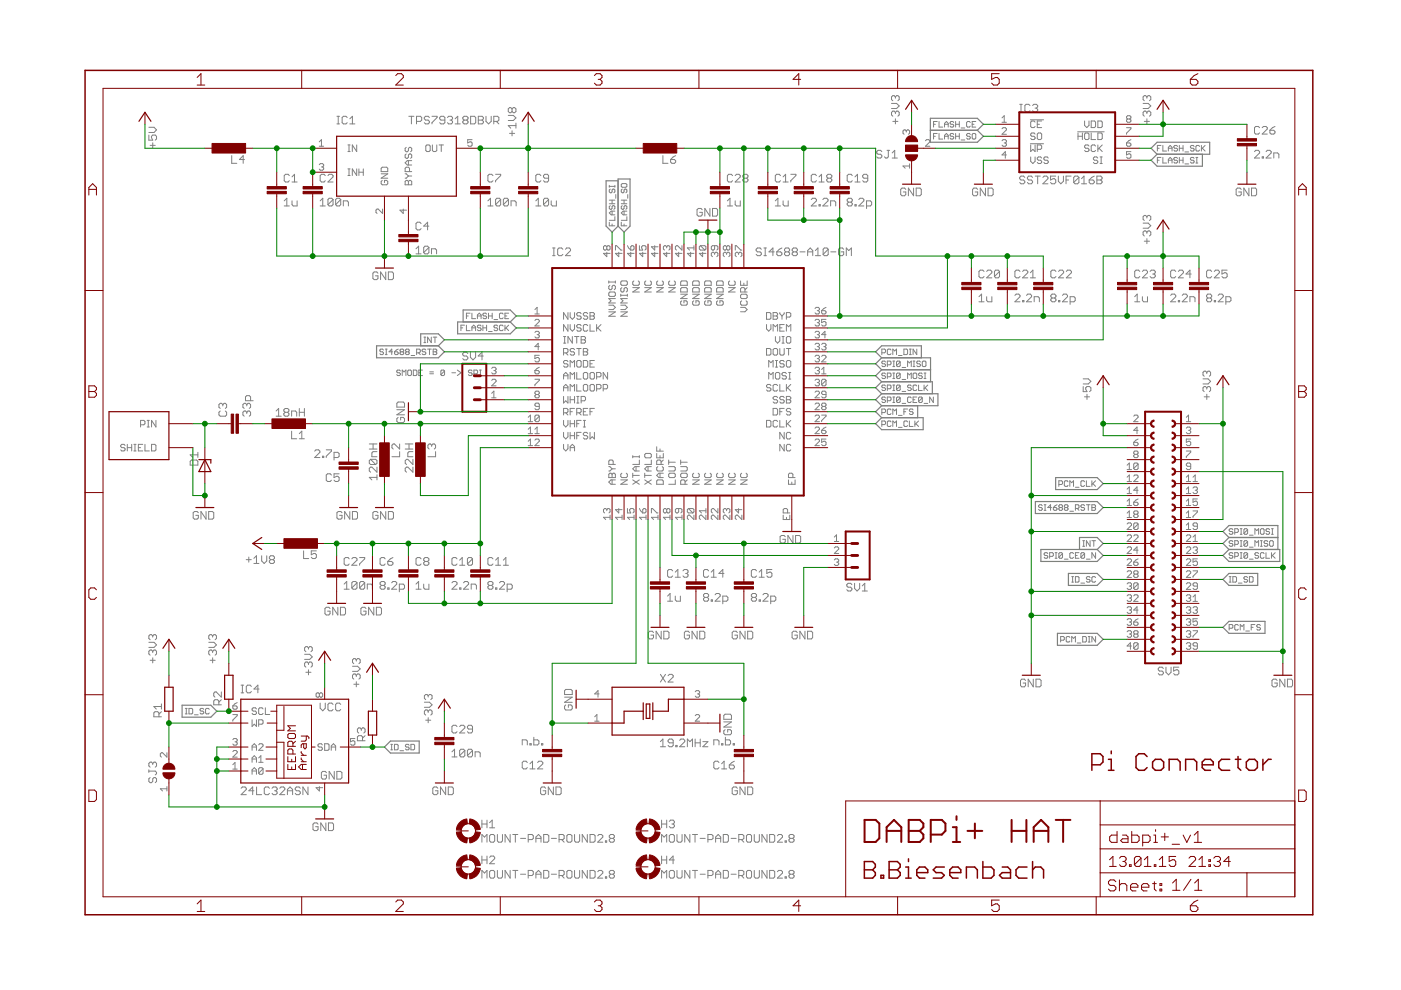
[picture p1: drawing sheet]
<svg xmlns="http://www.w3.org/2000/svg" width="297mm" height="210mm" viewBox="0 0 297 210" stroke-linecap="round" stroke-linejoin="round" font-family="sans-serif">
<g fill="none" stroke="#808080" stroke-width=".21">
<path d="M31.6 28.6v1.1h.8l-.3-.8 .3-.3h.5l.3 .3v.5l-.3 .3M31.6 27h1.1l.5 .5-.5 .6h-1.1M31.8 30.8h1.1M32.4 30.3v1M49.1 33v1.6h1.1M51.8 33.8h-1l.8-.8v1.6M61.3 37.2l-.2-.2h-.6l-.2 .2v1.1l.2 .3h.6l.2-.3M61.9 38.6h1.1M61.9 37.5l.5-.5v1.6M67.7 34.9l.2-.2h.5l.2 .2-.2 .5M67.7 30.1l.5-.5v1.4M67.7 31h.9"/>
<path d="M68.2 35.4h.2M68.4 35.4l.2 .2-.2 .5h-.5l-.2-.2M69 37.2l-.3-.2h-.5l-.3 .2v1.1l.3 .3h.5l.3-.3M69.5 37.2l.3-.2h.5l.3 .2v.3l-1.1 1.1h1.1M71.4 24.7h.6M71.4 26.3h.6M71.7 24.7v1.6M73.6 24.9l-.3-.2h-.5l-.3 .2v1.1l.3 .3h.5l.3-.3M73.8 32.1h.4M73.8 30.7h.4M73.8 37.2h.4M73.8 35.8h.4"/>
<path d="M74 30.7v1.4M74 35.8v1.4M74.2 25.2l.5-.5v1.6M74.2 26.3h1M75.6 30.7v1.4l-.9-1.4v1.4M75.6 35.8v1.4l-.9-1.4v1.4M76.1 35.8v1.4M76.1 36.5h.9M77 35.8v1.4M80.8 35.7l.2-.2h1l.2 .2v.7h-1.4zM80.8 36.9h1.4l-1.4 .9h1.4M81 38.2l-.2 .3v.4l.2 .3h1l.2-.3v-.4l-.2-.3h-.5v.5"/>
<path d="M85.9 38.5l.2-.3 .5 .3 .5-.3 .2 .3v.7h-1.4zM85.9 36.9h.2l.5 .4M86.1 31.2l-.2 .3v.4l.5 .3 .2-.3v-.4l.5-.3 .2 .3v.4l-.2 .3M86.1 32.6l-.2 .3v.4l.5 .3 .2-.3v-.4l.5-.3 .2 .3v.4l-.2 .3M86.6 37.3l-.5 .5h-.2M86.6 34.1v.9M86.6 38.5v.7M86.6 37.3h.7M86.7 24.7h1.1M86.8 36.4v-.7l-.2-.2h-.5l-.2 .2v.7h1.4M87.2 24.7v1.6M87.3 34.1h-.9l-.5 .4 .5 .5h.9"/>
<path d="M88.3 25.7h.8l.3-.2v-.6l-.3-.2h-.8v1.6M90.3 31l.2-.3h.5l.2 .3v.9l-.2 .2h-.5l-.2-.2zM91 24.9l-.2-.2h-.6l-.2 .2v.3l.2 .3h.6l.2 .2v.3l-.2 .3h-.6l-.2-.3M91.6 24.7h1.1v.2l-1.1 1.1v.3M91.7 30.7v1.2l.2 .2h.5l.2-.2v-1.2M93.1 30.7h.9M93.6 30.7v1.4M94.3 25.5h-.8l-.3-.3v-.3l.3-.2h.5l.3 .2v1.1l-.3 .3h-.5l-.3-.3M94.9 24.9l.2-.2h.6l.2 .2v.3l-.2 .3M95.4 25.5h.3M95.7 25.5l.2 .2v.3l-.2 .3h-.6l-.2-.3M96.5 26.3h1.1"/>
<path d="M96.5 25.2l.5-.5v1.6M98.4 25.5l-.3-.3v-.3l.3-.2h.6l.2 .2v.3l-.2 .3M98.4 25.5h.6M98.4 25.5l-.3 .2v.3l.3 .3h.6l.2-.3v-.3l-.2-.2M99.8 24.7h.8l.3 .2v1.1l-.3 .3h-.8zM100.1 29.6h-.9v.7l.7-.2 .2 .2v.5l-.2 .2h-.5l-.2-.2M101.4 24.7h.8l.3 .2v.3l-.3 .3 .3 .2v.3l-.3 .3h-.8zM101.4 25.5h.8M103 24.7v1l.6 .6 .5-.6v-1M104.5 37.2l-.3-.2h-.5l-.3 .2v1.1l.3 .3h.5l.3-.3M104.7 25.7h.8l.3-.2v-.6l-.3-.2h-.8v1.6M105.1 37h1.1v.2l-1.1 1.1v.3"/>
<path d="M105.2 25.7l.6 .6M107.8 24.5h1l.6 .5-.6 .5h-1M108 28.3h1.1M108.6 23.1v.5M108.6 27.7v1.1M108.6 23.1l.2-.3h.3l.3 .3v.5l-.3 .3h-.3l-.2-.3M108.6 23.1l-.3-.3h-.3l-.2 .3v.5l.2 .3h.3l.3-.3M109.4 26.6h-1.6l.5 .6M109.4 26.1v1.1M114.7 37.2l-.3-.2h-.5l-.3 .2v1.1l.3 .3h.5l.3-.3M116.3 37.8h-.8l-.3-.3v-.3l.3-.2h.6l.2 .2v1.1l-.2 .3h-.6l-.3-.3M129.2 39.3v.4"/>
<path d="M129.2 39.5h1.2M130.4 39.3v.4M131.7 39.1l.2-.2h.8l.2 .2v.4l-.2 .2h-.8l-.2-.2zM140.5 33v1.6h1.1M142.2 33.8h.8l.3 .3v.3l-.3 .2h-.5l-.3-.2zM143.3 33l-1.1 .8M155.3 37.2l-.3-.2h-.5l-.3 .2v1.1l.3 .3h.5l.3-.3M155.9 37.2l.2-.2h.6l.3 .2v.3l-1.1 1.1h1.1M157.8 37.8l-.3 .3v.2l.3 .3h.5l.3-.3v-.2l-.3-.3M157.8 37.8l-.3-.3v-.3l.3-.2h.5l.3 .2v.3l-.3 .3M157.8 37.8h.5M165.5 37.2l-.3-.2h-.5l-.3 .2v1.1l.3 .3h.5l.3-.3"/>
<path d="M166 38.6h1.1M166 37.5l.6-.5v1.6M167.7 37h1v.2l-1 1.1v.3M173.1 37.2l-.3-.2h-.5l-.3 .2v1.1l.3 .3h.5l.3-.3M173.7 38.6h1M173.7 37.5l.5-.5v1.6M175.6 37.8l-.3-.3v-.3l.3-.2h.5l.3 .2v.3l-.3 .3M175.6 37.8l-.3 .3v.2l.3 .3h.5l.3-.3v-.2l-.3-.3M175.6 37.8h.5M180.7 37.2l-.3-.2h-.5l-.3 .2v1.1l.3 .3h.5l.3-.3M181.3 38.6h1.1M181.3 37.5l.5-.5v1.6"/>
<path d="M184 37.8h-.8l-.3-.3v-.3l.3-.2h.5l.3 .2v1.1l-.3 .3h-.5l-.3-.3M187 32.2l-.3-.3h-.5l-.3 .3v.2l.3 .3h.5l.3 .3v.3l-.3 .2h-.5l-.3-.2M188.1 31.9h.5M188.3 31.9v1.4l-.2 .2h-.3l-.3-.2M189 21.9h1.1l.5 .6-.5 .5h-1.1M189.2 33.5h1M189.2 32.4l.5-.5v1.6M189.3 25.7h1.1M189.8 23.8l-.2-.2h-.3l-.3 .2v.6l.3 .2M189.8 23.8l.3-.2h.3l.2 .2v.6l-.2 .2M189.8 20.6l-.2-.3h-.3l-.3 .3v.5l.3 .3M189.8 20.6l.3-.3h.3l.2 .3v.5l-.2 .3"/>
<path d="M189.8 20.6v.2M189.8 23.8v.3M189.8 25.2v1.1M192.2 27.8l-.3-.3-.4 .3v.4l.2 .3M192.2 27.8l.2-.3 .4 .3v.4l-.2 .3M192.2 27.8v.2M192.8 34.7v1M192.8 35.2h-1.3l.4 .5M193.7 39.9v1.6l-1.1-1.6v1.6M194.2 39.9h.9l.2 .3v1l-.2 .3h-.9zM196.2 29.8l.2-.2h.5l.2 .2v.3l-.9 .9h.9M197.9 26.4h.4"/>
<path d="M197.9 28.9h.4M198.7 25.8h-.8v1.1M198.7 28.3h-.8v1.2M199.1 25.8v1.1h.8M199.1 28.3v1.2h.8M200.3 26.9v-.7l.4-.4 .3 .4v.7M200.3 26.4h.7M200.3 28.9h.7M200.3 29.5v-.8l.4-.4 .3 .4v.8M202.2 26l-.2-.2h-.4l-.2 .2 .2 .4h.4l.2 .1-.2 .4h-.4l-.2-.2M202.2 28.5l-.2-.2h-.4l-.2 .2 .2 .4h.4l.2 .2-.2 .4h-.4l-.2-.2M202.6 26.4h.8"/>
<path d="M202.6 28.9h.8M202.6 25.8v1.1M202.6 28.3v1.2M203.4 25.8v1.1M203.4 28.3v1.2M203.8 27.1h.8M203.8 29.7h.8M205.7 28.5l-.2-.2h-.4l-.2 .2 .2 .4h.4l.2 .2-.2 .4h-.4l-.2-.2M205.7 26l-.2-.2h-.4l-.2 .2v.7l.2 .2h.4l.2-.2M206.1 26.4h.4M206.3 28.3h.4l.2 .2v.8l-.2 .2h-.4l-.2-.2v-.8zM206.9 25.8h-.8v1.1h.8"/>
<path d="M208.9 39.9v1.6l-1.1-1.6v1.6M209.5 39.9h.8l.3 .3v1l-.3 .3h-.8zM212.4 29.8l.3-.2h.4l.3 .2-.3 .5M212.4 25l.5-.5v1.4M212.4 25.9h1M212.4 27.3l.3-.2h.4l.3 .2v.2l-1 1h1M212.9 30.3h.2M213.1 30.3l.3 .2-.3 .5h-.4l-.3-.2M213.4 32.9h-1l.7-.7v1.3M216.2 23.7h.5M216.2 22.1h.5M216.5 22.1v1.6"/>
<path d="M217.3 37.6l-.3-.3h-.5l-.3 .3v.3l.3 .3h.5l.3 .2v.3l-.3 .3h-.5l-.3-.3M218.4 22.4l-.3-.3h-.5l-.3 .3v1.1l.3 .2h.5l.3-.2M218.5 25.4h2.8M218.5 30.5h2.8M218.5 30.7v1.4l.5-.4 .5 .4v-1.4M218.5 33.3v.9l.5 .5 .5-.5v-.9M218.9 37.6l-.2-.3h-.6l-.3 .3v.3l.3 .3h.6l.2 .2v.3l-.2 .3h-.6l-.3-.3M218.9 22.4l.3-.3h.5l.3 .3v.2l-.3 .3M219.5 25.9l-.3-.2h-.4l-.3 .2v.9l.3 .3h.4l.3-.3M219.5 28.4l-.3-.2h-.4l-.3 .2 .3 .5h.4l.3 .2-.3 .5h-.4l-.3-.2M219.5 22.9h.2M219.5 37.3h1.1"/>
<path d="M219.7 22.9l.3 .3v.3l-.3 .2h-.5l-.3-.2M219.9 28.4l.3-.2h.4l.3 .2v1l-.3 .2h-.4l-.3-.2zM219.9 31.7h.7l.3-.3v-.4l-.3-.3h-.7v1.4M219.9 26.4h.5M220 37.3v1.7M220.9 33.5l-.3-.2h-.4l-.3 .4 .3 .3h.4l.3 .4-.3 .3h-.4l-.3-.3M220.9 25.7h-1v1.4h1M221.1 37.6l.3-.3h.5l.3 .3v.3l-1.1 1.1h1.1M222.2 33.5l-.2-.2h-.4l-.3 .4 .3 .3h.4l.2 .4-.2 .3h-.4l-.3-.3M223.8 37.3h-1.1v.9l.6-.3h.3l.2 .3v.5l-.2 .3h-.6l-.3-.3M224.4 37.3v1.1l.5 .6 .6-.6v-1.1M226 38.2h.6"/>
<path d="M227.1 37.3h-1.1v1.7M228.5 27.9h5.6M228.6 28.9h.9M228.6 28.2v1.4M228.7 37.6l-.2-.3h-.6l-.3 .3v1.1M228.7 37.6v1.1l-.2 .3h-.6l-.3-.3M228.7 37.6l-1.1 1.1M229.3 39h1.1M229.3 37.9l.5-.6v1.7M229.5 28.2v1.4M230 28.4l.2-.2h.5l.2 .2v1l-.2 .2h-.5l-.2-.2zM230 25.7v.9l.4 .5 .5-.5v-.9"/>
<path d="M230.9 31l-.2-.3h-.5l-.2 .3 .2 .4h.5l.2 .3-.2 .4h-.5l-.2-.2M230.9 38.2h.8l.3 .2v.3l-.3 .3h-.5l-.3-.3zM231.4 25.7h.7l.2 .2v.9l-.2 .3h-.7zM231.4 28.2v1.4h.9M232 37.3l-1.1 .9M232.3 31l-.2-.3h-.5l-.2 .3v.9l.2 .2h.5l.2-.2M232.6 37.3h.8l.3 .3v.3l-.3 .3 .3 .2v.3l-.3 .3h-.8zM232.6 38.2h.8M232.7 33.5l-.2-.2h-.4l-.3 .4 .3 .3h.4l.2 .4-.2 .3h-.4l-.3-.3M232.8 25.7h.7l.2 .2v.9l-.2 .3h-.7zM232.8 28.2h.7l.2 .2v1l-.2 .2h-.7zM232.8 30.7v1.4"/>
<path d="M233 31.4l.7 .7M233.2 33.3h.5M233.2 34.7h.5M233.5 33.3v1.4M233.7 30.7l-.9 1M238.8 30.3h.7l.3 .5-.3 .2h-.4l-.3-.2zM238.8 27.1h1v.2l-1 .9v.3M239.1 25.2l-.3-.2 .3-.5h.4l.3 .3-.3 .4M239.1 25.2l-.3 .3 .3 .4h.4l.3-.2-.3-.5M239.1 25.2h.4M239.8 32.2h-1v.7l.7-.3 .3 .3v.4l-.3 .2h-.4l-.3-.2M239.8 29.6l-1 .7"/>
<path d="M242.4 21.9h1l.6 .6-.6 .5h-1M242.6 25.7h1.1M243.2 20.6v.2M243.2 23.8v.3M243.2 25.2v1.1M243.2 20.6l-.3-.3h-.3l-.2 .3v.5l.2 .3M243.2 23.8l-.3-.2h-.3l-.2 .2v.6l.2 .2M243.2 20.6l.2-.3h.3l.3 .3v.5l-.3 .3M243.2 23.8l.2-.2h.3l.3 .2v.6l-.3 .2M245.4 34h.4M245.4 31.4h.4M246.1 30.8h-.7v1.2"/>
<path d="M246.1 33.4h-.7v1.2M246.5 30.8v1.2h.8M246.5 33.4v1.2h.8M247.7 34h.8M247.7 31.4h.8M247.7 32v-.8l.4-.4 .4 .4v.8M247.7 34.6v-.8l.4-.4 .4 .4v.8M249.7 33.6l-.2-.2h-.4l-.2 .2 .2 .4h.4l.2 .2-.2 .4h-.4l-.2-.2M249.7 31.1l-.2-.3h-.4l-.2 .3 .2 .3h.4l.2 .2-.2 .4h-.4l-.2-.2M250 34h.8M250 31.4h.8M250 30.8v1.2"/>
<path d="M250 33.4v1.2M250.8 30.8v1.2M250.8 33.4v1.2M251.2 32.2h.8M251.2 34.8h.8M253.2 33.6l-.2-.2h-.4l-.2 .2 .2 .4h.4l.2 .2-.2 .4h-.4l-.2-.2M253.2 31.1l-.2-.3h-.4l-.2 .3 .2 .3h.4l.2 .2-.2 .4h-.4l-.2-.2M253.6 33.4h.4M253.6 34.6h.4M253.7 33.4v1.2M254.3 31.1l-.2-.3h-.4l-.1 .3v.7l.1 .2h.4l.2-.2M254.7 30.8v1.2"/>
<path d="M254.9 31.4l.6 .6M255.5 30.8l-.8 .8M264.8 39.9v1.6l-1.1-1.6v1.6M265.3 39.9h.9l.2 .3v1l-.2 .3h-.9zM266 32.2l.2-.3h.6l.3 .3v.2l-1.1 1.1h1.1M267.1 27.1l-.3-.3h-.6l-.2 .3v1.1l.2 .2h.6l.3-.2M267.6 33.3h.3v.2h-.3zM267.6 27.1l.3-.3h.5l.3 .3v.2l-1.1 1.1h1.1M268.4 32.2l.3-.3h.5l.3 .3v.2l-1.1 1.1h1.1M269.2 27.6h.9l.2 .3v.3l-.2 .2h-.6l-.3-.2zM270.1 33.5v-1.1h.8l.2 .3v.8M270.3 26.8l-.5 .3-.6 .5"/>
<path d="M60.3 43.7h1M60.3 42.6l.5-.6v1.7M61.9 42.6v.8l.3 .3h.8v-1.1M67.9 43.7h1.1M67.9 42.6l.5-.6v1.7M70.6 42.3l-.3-.3h-.5l-.3 .3v1.1M70.6 42.3v1.1l-.3 .3h-.5l-.3-.3M70.6 42.3l-1.1 1.1M72.2 42.3l-.2-.3h-.6l-.2 .3v1.1M72.2 42.3v1.1l-.2 .3h-.6l-.2-.3M72.2 42.3l-1 1.1M72.8 43.7v-1.1h.8l.3 .3v.8"/>
<path d="M80.1 57.9l-.2-.2h-.6l-.2 .2v1.1l.2 .3h.6l.2-.3v-.5h-.5M81.1 44.3v1l-.9-1h-.3l-.2 .3v.4l.2 .3M81.8 57.7v1.6l-1.1-1.6v1.6M82.3 57.7h.8l.3 .2v1.1l-.3 .3h-.8zM85.5 44.3v1l-.7-.7h1.4M88.2 52.7l.6-.5v1.6M88.2 53.8h1.1M89.3 47.4l-.3-.3h-.5l-.3 .3v1.1l.3 .2h.5l.3-.2M90.9 52.5l-.2-.3h-.6l-.3 .3v1.1M90.9 52.5v1.1l-.2 .2h-.6l-.3-.2M90.9 52.5l-1.1 1.1M90.9 47.9h-1.1l.9-.8v1.6"/>
<path d="M91.5 53.8v-1.1h.8l.3 .3v.8M103.4 43.7h1.1M103.4 42.6l.6-.6v1.7M106.2 42.3l-.3-.3h-.6l-.2 .3v1.1M106.2 42.3v1.1l-.3 .3h-.6l-.2-.3M106.2 42.3l-1.1 1.1M107.8 42.3l-.3-.3h-.5l-.3 .3v1.1M107.8 42.3v1.1l-.3 .3h-.5l-.3-.3M107.8 42.3l-1.1 1.1M108.4 43.7v-1.1h.8l.2 .3v.8M113.6 43.7h1.1M113.6 42.6l.5-.6v1.7"/>
<path d="M116.3 42.3l-.2-.3h-.6l-.3 .3v1.1M116.3 42.3v1.1l-.2 .3h-.6l-.3-.3M116.3 42.3l-1.1 1.1M116.9 42.6v.8l.2 .3h.9v-1.1M117.2 52.6h.5M117.2 54.2h.5M117.4 52.6v1.6M119.3 52.9l-.2-.3h-.6l-.3 .3v1l.3 .3h.6l.2-.3M119.9 52.9l.2-.3h.6l.3 .3v.2l-1.1 1.1h1.1M128.7 52.3v.5M128.7 53.5v.9l-.7-.7h1.3M128.7 52.3l.2-.2 .4 .2v.5l-.2 .2-.4-.2"/>
<path d="M128.7 52.3l-.3-.2-.4 .2v.5l.2 .2 .5-.2M129.1 59.6v.4M129.1 59.8h1.4M129.2 47.1v.8h1.2M129.2 43.2h1.2M129.2 42.4h1.2M129.4 40.1l-.2 .2v.4l.4 .2 .2-.2v-.4l.4-.2 .2 .2v.4l-.2 .2M129.4 43.6l-.2 .2v.4l.2 .2 .4-.2v-.4l.2-.2 .4 .2v.4l-.2 .2M129.8 42.4v.8M129.8 44.8v.8M129.8 47.5v.4M130.4 45.9v.8h-1.2"/>
<path d="M130.4 44.8h-.8l-.4 .3 .4 .5h.8M130.5 59.6v.4M130.5 53v-.9h.2l1 .9h.2M130.6 41.3v.7M131.2 53.5v.9l-.7-.7h1.4M131.7 47.1v.8h1.2M131.7 43.2h1.2M131.7 42.4h1.2M131.8 59.6h1l.2 .2v.5l-.2 .2h-1l-.2-.2v-.5zM131.9 40.1l-.2 .2v.4l.4 .2 .2-.2v-.4l.4-.2 .2 .2v.4l-.2 .2M131.9 43.6l-.2 .2v.4l.2 .2 .4-.2v-.4l.2-.2 .4 .2v.4l-.2 .2M132.3 42.4v.8"/>
<path d="M132.3 44.8v.8M132.3 47.5v.4M132.9 45.9v.8h-1.2M132.9 44.8h-.8l-.4 .3 .4 .5h.8M133 52.1l.7 .9M133.1 41.3v.7M133.7 52.3l.5-.2 .2 .2v.5l-.2 .2h-.5zM133.7 53.5v.9l-.7-.7h1.4M134.4 59.6l-.2 .2v.5l.2 .2h.9l.3-.2v-.5l-.3-.2M135.6 52.1v.9h.7l-.3-.4 .3-.5h.4l.3 .2v.5l-.3 .2M136.3 53.5v.9l-.7-.7h1.4M136.9 59.6l-.2 .2v.5l.2 .2h1l.2-.2v-.5l-.2-.2"/>
<path d="M138.8 53.5v.9l-.7-.7h1.4M138.8 52.1v.9l-.7-.7h1.4M139.5 59.6l-.3 .2v.5l.3 .2h.9l.2-.2v-.5l-.2-.2M141.4 52.3l.2-.2 .4 .2v.5l-.2 .2M141.4 52.3v.3M141.4 53.5v.9l-.7-.7h1.3M141.4 52.3l-.3-.2-.4 .2v.5l.2 .2M142 59.6l-.2 .2v.5l.2 .2h.9l.3-.2v-.5l-.3-.2M143.9 53.5v.9l-.7-.7h1.4M144.5 59.6h1l.2 .2v.7h-1.4v-.7zM144.6 52.1v.9l-.9-.9-.5 .2v.5l.2 .2M146.4 53.5v.9l-.7-.7h1.4"/>
<path d="M147.1 59.6h.9l.3 .2v.7h-1.4v-.7zM147.1 52.6h-1.4l.5 .4M147.1 52.1v.9M148.5 52.1l-.2 .2v.5l.2 .2h.9M148.5 52.1h.9l.3 .2v.5l-.3 .2M148.5 52.1l.9 .9M148.9 44.5l-.3-.3h-.5l-.3 .3v1.1l.3 .2h.5l.3-.2v-.6h-.6M149 53.5v.9l-.7-.7h1.4M149.6 59.6h1l.2 .2v.7h-1.4v-.7zM150.5 44.2v1.6l-1.1-1.6v1.6M151.1 44.2h.8l.2 .3v1.1l-.2 .2h-.8zM151.5 52.1v.7l-.2 .2-.5-.2v-.5l.2-.2h1l.2 .2v.5l-.2 .2"/>
<path d="M151.5 53.7l-.2-.2-.5 .2v.5l.2 .2M151.5 53.7l.2-.2 .5 .2v.5l-.2 .2M151.5 53.7v.3M152.2 59.6h.9l.2 .2v.7h-1.4v-.7zM154.1 52.3l.2-.2 .4 .2v.5l-.2 .2-.4-.2M154.1 53.7l.2-.2 .4 .2v.5l-.2 .2M154.1 52.3l-.3-.2-.4 .2v.5l.2 .2 .5-.2M154.1 53.7l-.3-.2-.4 .2v.5l.2 .2M154.1 52.3v.5M154.1 53.7v.3M154.2 43.7h1.1M154.2 42.6l.6-.6v1.7"/>
<path d="M154.7 59.6l-.2 .2v.5l.2 .2h.9l.3-.2v-.5l-.3-.2M155.9 42.6v.8l.2 .3h.9v-1.1M155.9 53v-.9h.2l1 .9h.2M156.6 53.7l-.2-.2-.5 .2v.5l.2 .2M156.6 53.7l.2-.2 .5 .2v.5l-.2 .2M156.6 53.7v.3M157 59.6v.9h1.4v-.9M161.4 52.9l-.3-.3h-.5l-.3 .3v.2l.3 .3h.5l.3 .3v.2l-.3 .3h-.5l-.3-.3M162 52.6h.5M162 54.2h.5M162.2 52.6v1.6M164.1 53.4h-1.1l.9-.8v1.6"/>
<path d="M164.4 43.7h1.1M164.4 42.6l.5-.6v1.7M164.7 53.4h.8l.3 .3v.2l-.3 .3h-.5l-.3-.3zM165.8 52.6l-.6 .3-.5 .5M166 42.6v.8l.3 .3h.8v-1.1M166.6 53.4l-.3-.3v-.2l.3-.3h.5l.3 .3v.2l-.3 .3M166.6 53.4h.5M166.6 53.4l-.3 .3v.2l.3 .3h.5l.3-.3v-.2l-.3-.3M168.2 53.4l-.2-.3v-.2l.2-.3h.6l.3 .3v.2l-.3 .3M168.2 53.4h.6M168.2 53.4l-.2 .3v.2l.2 .3h.6l.3-.3v-.2l-.3-.3M169.6 53.4h1.1"/>
<path d="M171.2 53.4h1.1M171.2 54.2v-1.1l.6-.5 .5 .5v1.1M172 42.3l.3-.3h.5l.3 .3v.3l-1.1 1.1h1.1M172.9 54.2h1.1M172.9 53.1l.5-.5v1.6M173.7 43.4h.2v.3h-.2zM174.5 42.3l.2-.3h.6l.3 .3v.3l-1.1 1.1h1.1M175.6 52.9l-.3-.3h-.5l-.3 .3v1M175.6 52.9v1l-.3 .3h-.5l-.3-.3M175.6 52.9l-1.1 1M176.1 43.7v-1.1h.8l.3 .3v.8M176.1 53.4h1.1"/>
<path d="M178.9 52.9l-.3-.3h-.5l-.3 .3v1l.3 .3h.5l.3-.3v-.5h-.6M179.4 54.2v-1.6l.6 .5 .5-.5v1.6M179.9 42.9l-.3-.3v-.3l.3-.3h.5l.3 .3v.3l-.3 .3M179.9 42.9l-.3 .2v.3l.3 .3h.5l.3-.3v-.3l-.3-.2M179.9 42.9h.5M181.3 43.4h.2v.3h-.2zM182.1 42.3l.3-.3h.5l.3 .3v.3l-1.1 1.1h1.1M183.7 43.7h.8l.3-.3v-.5l-.3-.3h-.8v1.6M192 40.2l-.2-.3h-.6l-.2 .3v1l.2 .3h.6l.2-.3v-.5h-.5M207.3 40.2l-.3-.3h-.5l-.3 .3v1l.3 .3h.5l.3-.3v-.5h-.5M208.6 57.6l-.2-.3h-.6l-.2 .3v1l.2 .3h.6l.2-.3M209.2 57.6l.3-.3h.5l.3 .3v.2l-1.1 1.1h1.1"/>
<path d="M211.9 57.6l-.3-.3h-.5l-.3 .3v1M211.9 57.6v1l-.3 .3h-.5l-.3-.3M211.9 57.6l-1.1 1M216.3 57.6l-.3-.3h-.5l-.3 .3v1l.3 .3h.5l.3-.3M216.8 57.6l.3-.3h.5l.3 .3v.2l-1.1 1.1h1.1M218.5 58.9h1M218.5 57.8l.5-.5v1.6M223.9 57.6l-.3-.3h-.5l-.3 .3v1l.3 .3h.5l.3-.3M224.4 57.6l.3-.3h.6l.2 .3v.2l-1.1 1.1h1.1M226.1 57.6l.2-.3h.6l.3 .3v.2l-1.1 1.1h1.1M241.7 57.6l-.3-.3h-.5l-.3 .3v1l.3 .3h.5l.3-.3M242.2 57.6l.3-.3h.5l.3 .3v.2l-1.1 1.1h1.1"/>
<path d="M242.4 47.3h1l.6 .6-.6 .5h-1M242.6 51.1h1.1M243.2 46v.2M243.2 49.2v.3M243.2 50.6v1.1M243.2 49.2l-.3-.2h-.3l-.2 .2v.6l.2 .2M243.2 46l-.3-.3h-.3l-.2 .3v.5l.2 .3M243.2 49.2l.2-.2h.3l.3 .2v.6l-.3 .2M243.2 46l.2-.3h.3l.3 .3v.5l-.3 .3M243.8 57.6l.3-.3h.6l.2 .3v.2l-.2 .3M244.4 58.1h.3M244.7 58.1l.2 .3v.2l-.2 .3h-.6l-.3-.3"/>
<path d="M249.3 57.6l-.3-.3h-.5l-.3 .3v1l.3 .3h.5l.3-.3M249.8 57.6l.3-.3h.5l.3 .3v.2l-1.1 1.1h1.1M252.6 58.1h-1.1l.8-.8v1.6M256.9 57.6l-.3-.3h-.5l-.3 .3v1l.3 .3h.5l.3-.3M257.5 57.6l.2-.3h.6l.2 .3v.2l-1 1.1h1M260.2 57.3h-1.1v.8l.5-.3h.3l.3 .3v.5l-.3 .3h-.5l-.3-.3M263.2 40.2l-.3-.3h-.6l-.2 .3v1l.2 .3h.6l.3-.3v-.5h-.6M81.3 74.2l-.2-.2h-.4l-.2 .2 .2 .4h.4l.2 .2-.2 .4h-.4l-.2-.2M81.7 74h.4M81.7 75.2h.4M81.9 74v1.2M83.2 74.6h-.7l.6-.6v1.2"/>
<path d="M83.7 74.6h.5l.2 .4-.2 .2h-.4l-.1-.2zM84.4 74l-.7 .6M84.9 78.7l-.2-.2h-.4l-.2 .3 .2 .2h.4l.2 .4-.2 .2h-.4l-.2-.2M85 74.6h.4M85 74.6l-.2-.2 .2-.4h.4l.2 .2-.2 .4M85 74.6l-.2 .2 .2 .4h.4l.2-.2-.2-.4M85.3 79.6v-1.1l.4 .3 .4-.3v1.1M86.2 74.6h.4M86.2 74.6l-.2-.2 .2-.4h.4l.2 .2-.2 .4M86.2 74.6l-.2 .2 .2 .4h.4l.2-.2-.2-.4M86.4 78.7l.3-.2h.3l.2 .2v.7l-.2 .2h-.3l-.3-.2zM87.2 75.4h.7"/>
<path d="M87.6 78.5h.6l.2 .2v.7l-.2 .2h-.6zM88.3 74.8h.6l.2-.2v-.4l-.2-.2h-.6v1.2M88.7 74.8l.4 .4M88.8 79h.4M89.6 78.5h-.8v1.1h.8M89.9 72.6h.4M89.9 71.5h.4M90.1 71.5v1.1M90.3 74.2l-.2-.2h-.4l-.2 .4 .2 .2h.4l.2 .4-.2 .2h-.4l-.2-.2M90.7 74h.7M91.1 74v1.2M91.1 79.2h.8"/>
<path d="M91.1 78.8h.8M91.4 71.5v1.1l-.7-1.1v1.1M91.8 74.6h.6M91.8 74h.6l.2 .2-.2 .4 .2 .4-.2 .2h-.6zM91.8 71.5h.8M92.2 71.5v1.1M94.3 78.7l-.3-.2h-.3l-.2 .2v.7M94.3 78.7v.7l-.3 .2h-.3l-.2-.2M94.3 78.7l-.8 .7M95.8 79h.8M97 78.5l.7 .5-.7 .6M97.7 69.5h.4"/>
<path d="M98.5 68.9h-.8v1.2M98.9 67h.4M98.9 68.9v1.2h.8M99.2 75l-.3-.3h-.5l-.3 .3v.2l.3 .3h.5l.3 .3v.2l-.3 .3h-.5l-.3-.3M99.7 66.4h-.8v1.2M99.7 74.7v1.1l.6 .5 .5-.5v-1.1M100.1 66.4v1.2h.7M100.1 70.1v-.8l.3-.4 .4 .4v.8M100.1 69.5h.7M100.1 78.7l-.2-.2h-.4l-.2 .3 .2 .2h.4l.2 .4-.2 .2h-.4l-.2-.2M100.5 79.2h.6l.2-.2v-.3l-.2-.2h-.6v1.1M101.2 67.6v-.8l.4-.4 .4 .4v.8"/>
<path d="M101.2 67h.8M101.6 78.5h.4M101.6 79.6h.4M101.9 78.5v1.1M102 69.1l-.2-.2h-.4l-.2 .4 .2 .2h.4l.2 .4-.2 .2h-.4l-.2-.2M102.4 69.5h.8M102.4 68.9v1.2M102.5 75.5h-1.1l.8-.8v1.6M103.2 66.6l-.2-.2h-.4l-.2 .2 .2 .4h.4l.2 .2-.2 .4h-.4l-.2-.2M103.2 68.9v1.2M103.6 67h.8M103.6 70.3h.8"/>
<path d="M103.6 66.4v1.2M104.2 78.1l.3-.2h.4l.3 .2-.3 .5M104.4 66.4v1.2M104.7 78.6h.2M104.7 67.8h.8M104.9 78.6l.3 .2-.3 .5h-.4l-.3-.3M105.5 69.1l-.2-.2h-.4l-.2 .4 .2 .2h.4l.2 .4-.2 .2h-.4l-.2-.2M106.7 66.6l-.2-.2h-.4l-.2 .2v.8l.2 .2h.4l.2-.2M106.7 69.1l-.2-.2h-.4l-.2 .2v.8l.2 .2h.4l.2-.2M107.1 68.9v1.2M107.1 67h.4M107.3 69.5l.5 .6"/>
<path d="M107.8 66.4h-.7v1.2h.7M107.8 68.9l-.7 .8M113.4 65.6l.5-.4v1.4M113.4 67.9l.2-.2h.5l.2 .2v.3l-.9 .9h.9M113.4 66.6h.9M113.4 70.5l.2-.2h.5l.2 .2-.2 .5M113.4 78.6h.7l.2 .4-.2 .3h-.5l-.2-.3zM113.9 71h.2M114.1 71l.2 .2-.2 .4h-.5l-.2-.2M114.3 73.5h-.9l.7-.7v1.4M114.3 75.3h-.9v.7l.5-.2 .4 .2v.5l-.2 .2h-.5l-.2-.2M114.3 77.9l-.9 .7"/>
<path d="M119.5 74.8h.7l.2-.2v-.5l-.2-.2h-.7v1.4M119.5 72.7h.5M119.5 71.4h.5M119.5 79.7h.9M119.7 71.4v1.3M120 74.8l.4 .5M120.4 66.3v1.4l-.9-1.4v1.4M120.4 68.8v1.4l-.9-1.4v1.4M120.4 76.7l-.2-.3h-.5l-.2 .5 .2 .2h.5l.2 .5-.2 .2h-.5l-.2-.2M120.9 66.3v.9l.4 .5 .5-.5v-.9M120.9 68.8v.9l.4 .5 .5-.5v-.9M120.9 77.8v-1.4l.4 .5 .5-.5v1.4"/>
<path d="M121.3 71.4v1.3l-.9-1.3v1.3M121.8 74.1l-.2-.2h-.5l-.2 .5 .2 .2h.5l.2 .5-.2 .2h-.5l-.2-.2M121.8 71.4h.9M122.3 71.4v1.3M122.3 79v1.4h.9M122.3 73.9h.9M122.5 76.4h.5l.2 .3v.9l-.2 .2h-.5l-.2-.2v-.9zM122.7 73.9v1.4M123.2 66.5l-.2-.2h-.5l-.2 .2 .2 .5h.5l.2 .2-.2 .5h-.5l-.2-.2M123.2 69l-.2-.2h-.5l-.2 .5 .2 .2h.5l.2 .5-.2 .2h-.5l-.2-.2M123.2 71.4h.7l.2 .2-.2 .5 .2 .4-.2 .2h-.7zM123.2 72.1h.7"/>
<path d="M123.7 73.9h.7l.2 .2-.2 .5 .2 .5-.2 .2h-.7zM123.7 76.4h.7l.2 .3v.9l-.2 .2h-.7zM123.7 74.6h.7M123.9 79h.5l.2 .2v.9l-.2 .3h-.5l-.2-.3v-.9zM124.6 66.5l-.2-.2h-.5l-.2 .2 .2 .5h.5l.2 .2-.2 .5h-.5l-.2-.2M124.6 69l-.2-.2h-.5l-.2 .2v1l.2 .2h.5l.2-.2M125.1 66.3h.7l.2 .2-.2 .5 .2 .5-.2 .2h-.7zM125.1 68.8v1.4h.9M125.1 67h.7M125.1 77.1h.5M125.3 79h.5l.2 .2v.9l-.2 .3h-.5l-.2-.3v-.9zM126 76.4h-.9v1.4h.9"/>
<path d="M126.5 68.8v1.4M126.5 79.9h.7l.2-.2v-.5l-.2-.2h-.7v1.4M126.7 69.5l.7 .7M127.4 68.8l-.9 .9M128.8 79v1.4l-.9-1.4v1.4M129.1 64.7h.9l.5 .5-.5 .4h-.9M129.1 66.1h1.4l-1.4 1h1.4M129.3 60.5l-.2 .2v.5l.2 .2 .5-.2v-.5l.2-.2 .5 .2v.5l-.3 .2M129.3 61.9h.9l.3 .2v.5l-.3 .2h-.9l-.2-.2v-.5zM130.5 63.3h-1.4l.4 .5-.4 .4h1.4M131.6 62.4v.4M131.6 64.7h.9l.5 .5-.5 .4h-.9"/>
<path d="M131.6 66.1h1.4l-1.4 1h1.4M131.6 62.6h1.4M131.8 61l-.2 .2v.5l.2 .2 .5-.2v-.5l.2-.2 .5 .2v.5l-.2 .2M133 62.4v.4M133 63.3h-1.4l.5 .5-.5 .4h1.4M134.2 61h1.4l-1.4 .9h1.4M136.7 61h1.4l-1.4 .9h1.4M139.2 61h1.4l-1.4 .9h1.4M141.8 61h1.4l-1.4 .9h1.4M144.3 61.2l.2-.2h1l.2 .2v.7h-1.4zM144.3 62.4h1.4l-1.4 .9h1.4M144.5 63.8l-.2 .2v.5l.2 .2h1l.2-.2v-.5l-.2-.2h-.5v.4"/>
<path d="M146.9 62.4h1.4l-1.4 .9h1.4M147.1 61h.9l.3 .2v.7h-1.4v-.7zM147.1 63.8l-.2 .2v.5l.2 .2h.9l.3-.2v-.5l-.3-.2h-.4v.4M149.4 62.4h1.4l-1.4 .9h1.4M149.6 61h1l.2 .2v.7h-1.4v-.7zM149.6 63.8l-.2 .2v.5l.2 .2h1l.2-.2v-.5l-.2-.2h-.5v.4M151.9 61.2l.3-.2h.9l.2 .2v.7h-1.4zM151.9 62.4h1.4l-1.4 .9h1.4M152.2 63.8l-.3 .2v.5l.3 .2h.9l.2-.2v-.5l-.2-.2h-.5v.4M154.5 61h1.4l-1.4 .9h1.4M157 65.2h.9l.5 .4-.5 .5h-.9M157.2 62.4h1l.2 .2v.5l-.2 .2h-1l-.2-.2v-.5z"/>
<path d="M157.2 63.8l-.2 .2v.5l.2 .2h1l.2-.2v-.5l-.2-.2M157.7 60v.5M157.9 61.9v-.7l-.2-.2h-.5l-.2 .2v.7h1.4M158.4 61l-.5 .4M162.5 66.3h.7l.2 .2v1l-.2 .2h-.7zM162.5 73.9h.7l.2 .2v1l-.2 .2h-.7zM162.5 68.8v.9l.5 .5 .4-.5v-.9M163 77.8v-1.4l.4 .5 .5-.5v1.4M163.9 66.3h.7l.3 .2-.3 .5 .3 .5-.3 .2h-.7zM163.9 70.2v-1.4l.5 .5 .5-.5v1.4M163.9 74.1l.3-.2h.4l.3 .2v1l-.3 .2h-.4l-.3-.2zM163.9 67h.7"/>
<path d="M164.4 76.4h.5M164.4 77.8h.5M164.4 79.2l.2-.2h.5l.2 .2v.9l-.2 .3h-.5l-.2-.3zM164.4 71.4v.9l.5 .4 .4-.4v-.9M164.6 76.4v1.4M165.3 69.5h.5M165.3 73.9v1.2l.3 .2h.4l.3-.2v-1.2M165.3 66.3v.2l.5 .5M165.8 67v.7M165.8 72.7h.5M165.8 71.4h.5M166 71.4v1.3"/>
<path d="M166.3 68.8h-1v1.4h1M166.3 76.7l-.3-.3h-.4l-.3 .3 .3 .4h.4l.3 .3-.3 .4h-.4l-.3-.2M166.3 66.3v.2l-.5 .5M166.7 79.2l-.2-.2h-.5l-.2 .2 .2 .5h.5l.2 .2-.2 .5h-.5l-.2-.3M166.7 67.2h.7l.3-.2v-.5l-.3-.2h-.7v1.4M166.7 70.2v-1.4l.5 .5 .5-.5v1.4M166.7 73.9h1M167 71.4h.4l.3 .2v.9l-.3 .2h-.4l-.3-.2v-.9zM167 76.4h.4l.3 .3v.9l-.3 .2h-.4l-.3-.2v-.9zM167.2 79h.5M167.2 73.9v1.4M167.4 79v1.4"/>
<path d="M172.8 67.9l.2-.2h.5l.2 .2-.2 .5M172.8 70.5l.2-.2h.5l.2 .2-.2 .5M172.8 73l.2-.2h.5l.2 .2-.2 .5M172.8 75.6l.2-.3h.5l.2 .3-.2 .4M172.8 65.4l.2-.2h.5l.2 .2-.2 .5M172.8 78.1l.2-.2h.5l.2 .2-.2 .5M173.3 71h.2M173.3 73.5h.2M173.3 78.6h.2M173.3 76h.2M173.3 68.4h.2M173.3 65.9h.2"/>
<path d="M173.5 65.9l.2 .2-.2 .5h-.5l-.2-.3M173.5 68.4l.2 .2-.2 .5h-.5l-.2-.2M173.5 71l.2 .2-.2 .4h-.5l-.2-.2M173.5 76l.2 .3-.2 .4h-.5l-.2-.2M173.5 78.6l.2 .2-.2 .5h-.5l-.2-.3M173.5 73.5l.2 .2-.2 .5h-.5l-.2-.2M174.2 65.9h.7l.2 .4-.2 .3h-.5l-.2-.3zM174.2 73l.2-.2h.5l.2 .2-.2 .5M174.2 75.6l.2-.3h.5l.2 .3v.2l-.9 .9h.9M174.2 79.3h.9M174.2 78.3l.5-.4v1.4M174.7 73.5h.2"/>
<path d="M174.9 73.5l.2 .2-.2 .5h-.5l-.2-.2M175.1 67.7h-.9v.7l.7-.2 .2 .2v.5l-.2 .2h-.5l-.2-.2M175.1 71h-.9l.7-.7v1.3M175.1 65.2l-.9 .7M187 74.8h.6l.1-.2v-.4l-.1-.2h-.6v1.2M187.7 76.8l-.1-.2h-.4l-.2 .2 .2 .3h.4l.1 .2-.1 .4h-.4l-.2-.2M187.7 79.3l-.1-.2h-.4l-.2 .2 .2 .4h.4l.1 .2-.1 .4h-.4l-.2-.2M188.1 79.9h.6l.2-.2v-.4l-.2-.2h-.6v1.2M188.1 77.3h.6l.2-.2v-.3l-.2-.2h-.6v1.1M188.9 74.2l-.2-.2h-.4l-.2 .2v.8l.2 .2h.4l.2-.2M189.3 76.6h.4M189.3 77.7h.4"/>
<path d="M189.3 75.2v-1.2l.4 .4 .4-.4v1.2M189.3 79.1h.4M189.5 76.6v1.1M189.5 79.1v1.2M190.5 75.4h.8M190.9 76.8l-.2-.2h-.4l-.2 .2v.7M190.9 79.3l-.2-.2h-.4l-.2 .2v.8M190.9 76.8v.7l-.2 .2h-.4l-.2-.2M190.9 79.3v.8l-.2 .2h-.4l-.2-.2M190.9 76.8l-.8 .7M190.9 79.3l-.8 .8M191.3 77.9h.7"/>
<path d="M191.6 74h.6l.2 .2v.8l-.2 .2h-.6zM192.4 77.7v-1.1l.4 .3 .4-.3v1.1M192.8 74h.4M192.8 75.2h.4M193 74v1.2M193.6 79.3l.2-.2h.4l.2 .2v.8l-.2 .2h-.4l-.2-.2zM193.6 76.6h.4M193.6 77.7h.4M193.8 76.6v1.1M194.4 74v1.2l-.8-1.2v1.2M195.2 76.8l-.3-.2h-.3l-.2 .3 .2 .2h.3l.3 .4-.3 .2h-.3l-.2-.2M195.5 79.3l-.2-.2h-.4l-.1 .4 .1 .2h.4l.2 .4-.2 .2h-.4l-.1-.2"/>
<path d="M195.5 76.8l.2-.2h.4l.2 .2v.7l-.2 .2h-.4l-.2-.2zM195.9 79.1h.4M196.1 79.1v1.2M207.6 64h1M207.6 62.9l.5-.5v1.6M209.2 62.9v.8l.3 .3h.8v-1.1M215.2 62.6l.3-.2h.5l.3 .2v.3l-1.1 1.1h1.1M216.8 63.7h.3v.3h-.3zM217.6 62.6l.3-.2h.5l.3 .2v.3l-1.1 1.1h1.1M219.3 64v-1.1h.8l.3 .3v.8M223.1 63.2l-.3-.3v-.3l.3-.2h.5l.3 .2v.3l-.3 .3M223.1 63.2l-.3 .2v.3l.3 .3h.5l.3-.3v-.3l-.3-.2"/>
<path d="M223.1 63.2h.5M224.4 63.7h.3v.3h-.3zM225.3 62.6l.2-.2h.6l.2 .2v.3l-1 1.1h1M226.9 64h.8l.3-.3v-.5l-.3-.3h-.8v1.6M240.6 64h1.1M240.6 62.9l.5-.5v1.6M242.2 62.9v.8l.3 .3h.8v-1.1M248.2 62.6l.3-.2h.5l.3 .2v.3l-1.1 1.1h1.1M249.8 63.7h.3v.3h-.3zM250.7 62.6l.2-.2h.6l.2 .2v.3l-1 1.1h1M252.3 64v-1.1h.8l.3 .3v.8M255.9 79v.2"/>
<path d="M255.9 79l-.3-.3h-.3l-.2 .3v.5l.2 .3M255.9 79l.2-.3h.3l.3 .3v.5l-.3 .3M256.1 63.2l-.3-.3v-.3l.3-.2h.5l.3 .2v.3l-.3 .3M256.1 63.2l-.3 .2v.3l.3 .3h.5l.3-.3v-.3l-.3-.2M256.1 63.2h.5M257.5 63.7h.2v.3h-.2zM258.3 62.6l.2-.2h.6l.3 .2v.3l-1.1 1.1h1.1M259.9 64h.8l.3-.3v-.5l-.3-.3h-.8v1.6M26.5 94.4l-.2-.2h-.5l-.2 .5 .2 .2h.5l.2 .5-.2 .2h-.5l-.2-.2M27 94.9h.9M27 94.2v1.4M27.9 94.2v1.4"/>
<path d="M28.4 94.2h.5M28.4 95.6h.5M28.6 94.2v1.4M29.3 94.9h.5M29.8 90.1h.7l.2-.3v-.4l-.2-.3h-.7v1.4M30.3 94.2h-1v1.4h1M30.7 94.2v1.4h1M31.2 89.1h.5M31.2 90.5h.5M31.4 89.1v1.4M32.1 94.2h.7l.3 .2v1l-.3 .2h-.7zM33.1 89.1v1.4l-1-1.4v1.4"/>
<path d="M40.3 97.8l.3-.3h1.1l.3 .3v.8h-1.7zM42 95.9v1.1M42 96.4h-1.7l.6 .6M46.7 87.1l-.3 .3v.6l.3 .2h1.1l.2-.2v-.6l-.2-.3M47.2 85.8l-.2-.3h-.3l-.3 .3v.5l.3 .3M47.2 85.8l.3-.3h.3l.2 .3v.5l-.2 .3M47.2 85.8v.3M52.3 87.4l-.3-.3h-.2l-.3 .3v.6l.3 .2M52.3 87.4l.3-.3h.3l.2 .3v.6l-.2 .2M52.3 85.8l-.3-.3h-.2l-.3 .3v.5l.3 .3M52.3 85.8v.3M52.3 87.4v.3"/>
<path d="M52.3 85.8l.3-.3h.3l.2 .3v.5l-.2 .3M53.1 85v-.8l-.2-.3h-.6l-.3 .3v.8h1.7M58.5 87.1l.6-.5v1.6M58.5 88.2h1.1M60.5 87.4l-.3 .3v.3l.3 .2h.5l.3-.2v-.3l-.3-.3M60.5 87.4l-.3-.3v-.2l.3-.3h.5l.3 .3v.2l-.3 .3M60.5 87.4h.5M61.8 88.2v-1.1h.8l.3 .3v.8M61.8 91.4v1.6h1.1M63.5 87.4h1M63.5 86.6v1.6M63.5 93h1"/>
<path d="M63.5 91.9l.5-.5v1.6M64.5 86.6v1.6M66.7 95.7l.3-.3h.5l.3 .3v.2l-1.1 1.1h1.1M68.4 96.7h.2v.3h-.2zM69.2 95.4h1.1v.3l-1.1 1v.3M70.8 97h.8l.3-.3v-.5l-.3-.3h-.8v1.6M78.3 95.2h1.6M78.3 94.1h1.6M78.6 97.4h1.1l.2 .3v.5l-.2 .3M78.6 97.4l-.3 .3v.5l.3 .3h1.1M78.6 97.4l1.1 1.1M79.1 94.1v1.1"/>
<path d="M79.9 99v1.1l-1.1-1.1h-.2l-.3 .3v.5l.3 .3M79.9 95.8h-.8l-.3 .2v.8h1.1M84.1 86.9h1.7l-1.7 1h1.7M84.4 85.2h1.1l.3 .3v.8h-1.7v-.8zM84.4 88.5l-.3 .3v.5l.3 .3h1.1l.3-.3v-.5l-.3-.3h-.6v.5M84.7 95.8v1h-1.6M84.7 94.1v1.1l-1.1-1.1h-.2l-.3 .3v.5l.3 .3M85.9 95.2h1.6M85.9 94.1h1.6M86.7 94.1v1.1M87.5 95.8h-.8l-.2 .2v.8h1M87.5 99v1.1l-1-1.1h-.3l-.3 .3v.5l.3 .3"/>
<path d="M87.5 97.4v1.1l-1-1.1h-.3l-.3 .3v.5l.3 .3M91.5 94.4l-.3-.3h-.2l-.3 .3v.5l.3 .3M91.5 94.4l.3-.3h.3l.3 .3v.5l-.3 .3M91.5 94.4v.3M92.4 95.8v1h-1.7M104.2 80.6l.3-.2h.4l.3 .2v.3l-1 .9h1M104.2 84.3h1M104.2 83.4l.5-.5v1.4M112 93.6l.5-.5v1.4M112 88.5l.5-.5v1.4M112 91l.5-.4v1.3M112 89.4h.9"/>
<path d="M112 91.9h.9M112 94.5h.9M113.4 93.3l.2-.2h.5l.2 .2v.3l-.9 .9h.9M113.4 91l.5-.4v1.3M113.4 80.4h.9v.2l-.9 1v.2M113.4 91.9h.9M113.6 83.7l-.2-.3 .2-.5h.5l.2 .3-.2 .5M113.6 83.7l-.2 .2 .2 .4h.5l.2-.2-.2-.4M113.6 83.7h.5M114.3 86.2h-.7l-.2-.3 .2-.4h.5l.2 .2v.9l-.2 .3h-.5l-.2-.3M114.3 88.2v1l-.2 .2h-.5l-.2-.2M114.3 88.2l-.2-.2h-.5l-.2 .2v1"/>
<path d="M114.3 88.2l-.9 1M119.5 87.5h.7l.2-.2v-.5l-.2-.2h-.7v1.4M119.5 84.1v1.3l.5-.4 .4 .4v-1.3M119.5 80.4v-1l.5-.4 .4 .4v1M119.5 82.9v-.9l.5-.5 .4 .5v.9M119.5 89.1v1l.5 .4 .4-.4v-1M119.5 91.7v.9l.5 .5 .4-.5v-.9M119.5 94.2v.9l.5 .5 .4-.5v-.9M119.5 82.2h.9M120 87.5l.4 .5M120.9 80.4v-1.4l.4 .4 .5-.4v1.4M120.9 82.9v-1.4l.4 .5 .5-.5v1.4"/>
<path d="M120.9 95.6v-.9l.4-.5 .5 .5v.9M120.9 84.1v1.3M120.9 89.1v1.4M120.9 91.7v1.4M120.9 84.8h.9M120.9 87.3h.4M120.9 89.8h.9M120.9 92.4h.9M120.9 94.9h.9M121.8 86.6h-.9v1.4M121.8 84.1v1.3M121.8 89.1v1.4"/>
<path d="M121.8 91.7v1.4M122.3 87.5h.7l.2-.2v-.5l-.2-.2h-.7v1.4M122.3 81.5v1.4h.9M122.3 85.4h.4M122.3 84.1h.4M122.3 89.8h.4M122.3 92.4h.4M122.5 84.1v1.3M122.7 87.5l.5 .5M123.2 85h.7l.2-.2v-.5l-.2-.2h-.7v1.3M123.2 89.1h-.9v1.4M123.2 91.7h-.9v1.4"/>
<path d="M123.7 87.3h.4M123.7 89.1h.4M123.7 90.5h.4M123.9 81.5h.5l.2 .2v1l-.2 .2h-.5l-.2-.2v-1zM123.9 89.1v1.4M124.6 86.6h-.9v1.4h.9M124.6 91.9l-.2-.2h-.5l-.2 .2 .2 .5h.5l.2 .2-.2 .5h-.5l-.2-.3M125.1 91.7v1.4l.5-.5 .4 .5v-1.4M125.1 87.3h.5M125.3 81.5h.5l.2 .2v1l-.2 .2h-.5l-.2-.2v-1zM126 86.6h-.9v1.4M126.5 82.4h.7l.2-.2v-.5l-.2-.2h-.7v1.4"/>
<path d="M127.9 82.4h.7l.2-.2v-.5l-.2-.2h-.7v1.4M129.1 98.9h.2l.5 .5M129.8 99.4l-.5 .5h-.2M129.8 99.4h.7M130 98.5v-.7l-.2-.3h-.5l-.2 .3v.7h1.4M134.2 96.8h1.4M134.2 96.6v.5M134.9 98.9v1M135.6 97.5v1h-1.4M135.6 98.9h-1l-.4 .5 .4 .5h1M135.6 96.6v.5M136.9 96.1h1l.2 .3v.4l-.2 .3h-1l-.2-.3v-.4z"/>
<path d="M137.4 98.9v1M138.1 97.5v1h-1.4M138.1 98.9h-.9l-.5 .5 .5 .5h.9M139.2 96.1v1h1.4v-1M139.2 94.7v1h1.4M139.5 98.9l-.3 .3v.4l.3 .3h.9l.2-.3v-.4l-.2-.3M139.9 95.2v.5M139.9 96.6v.5M140.2 98.5v-.7l-.3-.3h-.4l-.3 .3v.7h1.4M140.6 97.5l-.4 .5M141.8 98.9h1.1l.3 .3v.4l-.3 .3h-1.1M141.8 97.5v1"/>
<path d="M141.8 98h1.4M144.3 98.9h1.2l.2 .3v.4l-.2 .3h-1.2M144.3 98h1.4M144.3 97.5v1M162.5 89.1h.7l.2 .3v.9l-.2 .2h-.7zM163 80.4v-1.4l.4 .4 .5-.4v1.4M163.4 81.7l-.2-.2h-.4l-.3 .2 .3 .5h.4l.2 .2-.2 .5h-.4l-.3-.2M163.9 86.6h.7l.3 .2v1l-.3 .2h-.7zM164.9 81.7l-.3-.2h-.4l-.3 .2v1l.3 .2h.4l.3-.2M164.9 84.3l-.3-.2h-.4l-.3 .2v.2l.3 .3h.4l.3 .2-.3 .4h-.4l-.3-.2M164.9 89.4l-.3-.3h-.4l-.3 .3v.9l.3 .2h.4l.3-.2M165.3 81.5v1.4h1"/>
<path d="M165.3 87.3h.5M165.3 89.1v1.4h1M166.3 86.6h-1v1.4M166.3 84.3l-.3-.2h-.4l-.3 .2 .3 .5h.4l.3 .2-.3 .4h-.4l-.3-.2M166.3 91.7v1.4l-1-1.4v1.4M166.3 94.2v1.4l-1-1.4v1.4M166.7 81.5v1.4M166.7 84.1h.7l.3 .2-.3 .5 .3 .4-.3 .2h-.7zM166.7 89.1v1.4M166.7 84.8h.7M167 89.8l.7 .7M167 82.2l.7 .7"/>
<path d="M167.2 80.4h.5M167.7 86.8l-.3-.2h-.4l-.3 .5 .3 .2h.4l.3 .5-.3 .2h-.4l-.3-.2M167.7 91.9l-.3-.2h-.4l-.3 .2v.9l.3 .3h.4l.3-.3M167.7 94.4l-.3-.2h-.4l-.3 .2v1l.3 .2h.4l.3-.2M167.7 89.1l-1 1M167.7 81.5l-1 .9M172.8 85.7l.2-.2h.5l.2 .2v.2l-.9 1h.9M172.8 80.6l.2-.2h.5l.2 .2-.2 .5M172.8 83.2l.2-.3h.5l.2 .3v.2l-.9 .9h.9M172.8 88.2l.2-.2h.5l.2 .2v.3l-.9 .9h.9M172.8 90.8l.2-.2h.5l.2 .2v.2l-.9 .9h.9M172.8 93.3l.2-.2h.5l.2 .2v.3l-.9 .9h.9"/>
<path d="M173.3 81.1h.2M173.5 81.1l.2 .2-.2 .5h-.5l-.2-.2M174.2 88h.9v.2l-.9 1v.2M174.2 91.2h.7l.2 .5-.2 .2h-.5l-.2-.2zM174.4 86.2l-.2 .2 .2 .5h.5l.2-.3-.2-.4M174.4 86.2l-.2-.3 .2-.4h.5l.2 .2-.2 .5M174.4 86.2h.5M175.1 83.7h-.7l-.2-.3 .2-.5h.5l.2 .3v.9l-.2 .2h-.5l-.2-.2M175.1 80.6l-.2-.2h-.5l-.2 .2v1M175.1 93.1h-.9v.7l.5-.2 .4 .2v.5l-.2 .2h-.5l-.2-.2M175.1 80.6v1l-.2 .2h-.5l-.2-.2M175.1 90.6l-.9 .6"/>
<path d="M175.1 80.6l-.9 1M187 87.5h.6l.1-.2v-.4l-.1-.2h-.6v1.2M187 90h.6l.1-.2v-.3l-.1-.2h-.6v1.1M187.7 81.8l-.1-.2h-.4l-.2 .2 .2 .4h.4l.1 .2-.1 .4h-.4l-.2-.2M187.7 84.4l-.1-.2h-.4l-.2 .2 .2 .4h.4l.1 .2-.1 .3h-.4l-.2-.1M188.1 85h.6l.2-.2v-.4l-.2-.2h-.6v1.1M188.1 82.4h.6l.2-.2v-.4l-.2-.2h-.6v1.2M188.9 86.9l-.2-.2h-.4l-.2 .2v.8l.2 .2h.4l.2-.2M188.9 89.5l-.2-.2h-.4l-.2 .2v.7l.2 .2h.4l.2-.2M189.3 87.9v-1.2l.4 .4 .4-.4v1.2M189.3 90.4v-1.1l.4 .3 .4-.3v1.1M189.3 80.3h.4"/>
<path d="M189.3 81.6h.4M189.3 82.8h.4M189.3 84.2h.4M189.3 85.3h.4M189.5 81.6v1.2M189.5 84.2v1.1M190.5 88.1h.8M190.5 90.6h.8M190.9 84.4l-.2-.2h-.4l-.2 .2v.8M190.9 81.8l-.2-.2h-.4l-.2 .2v.8M190.9 81.8v.8l-.2 .2h-.4l-.2-.2M190.9 84.4v.8l-.2 .1h-.4l-.2-.1"/>
<path d="M190.9 81.8l-.8 .8M190.9 84.4l-.8 .8M191.3 80.5h.7M191.3 83h.7M191.3 85.5h.7M191.6 87.3h.4M192.4 89.5l-.2-.2h-.4l-.2 .2v.7l.2 .2h.4l.2-.2M192.4 80.3v-1.2l.4 .4 .4-.4v1.2M192.4 86.7h-.8v1.2M192.8 89.3v1.1h.8M193.2 84.4l-.2-.2h-.4l-.2 .2v.8l.2 .1h.4l.2-.1M193.2 81.8l-.2-.2h-.4l-.2 .4 .2 .2h.4l.2 .4-.2 .2h-.4l-.2-.2"/>
<path d="M193.6 84.8h.4M193.6 86.9l-.2-.2h-.4l-.2 .4 .2 .2h.4l.2 .4-.2 .2h-.4l-.2-.2M194 89.3v1.1M194.2 89.8l.6 .6M194.4 81.8l-.2-.2h-.4l-.2 .2v.8l.2 .2h.4l.2-.2M194.4 84.2h-.8v1.1h.8M194.8 81.6v1.2h.7M194.8 89.3l-.8 .7M195.5 84.4v.8l-.2 .1h-.4l-.1-.1M195.5 84.4l-.2-.2h-.4l-.1 .2v.8M195.5 84.4l-.7 .8M195.9 80.3h.4"/>
<path d="M195.9 81.6v1.2M195.9 85.5h.8M196.1 82.2l.6 .6M196.7 81.6l-.8 .8M197.9 84.2v1.1l-.8-1.1v1.1M229.7 80.3h1l.6 .6-.6 .5h-1M229.7 82v1h.8l-.3-.5v-.3l.3-.2h.5l.3 .2v.6l-.3 .2M229.9 84.1h1.1M230.5 83.6v1.1M239 99.6h.9M239 98.6l.4-.4v1.4M240.4 88.2l.2-.2h.5l.2 .2v.3l-.9 .9h.9"/>
<path d="M240.4 93.8h.7l.2 .5-.2 .2h-.5l-.2-.2zM240.6 96.3l-.2 .3 .2 .4h.5l.2-.2-.2-.5M240.6 96.3l-.2-.2 .2-.5h.5l.2 .3-.2 .4M240.6 96.3h.5M241.3 91.2h-.9l.7-.6v1.3M241.3 98.4v.9l-.2 .3h-.5l-.2-.3M241.3 93.1l-.9 .7M241.3 98.4l-.2-.2h-.5l-.2 .2v.9M241.3 98.4l-.9 .9M251.5 90.8l.3-.2h.4l.3 .2-.3 .4M251.5 89.4h1M251.5 95.6h1v.3l-1 .9v.2"/>
<path d="M251.5 88.5l.5-.5v1.4M252 91.2h.2M252.2 91.2l.3 .3-.3 .4h-.4l-.3-.2M252.5 93.1h-1v.7l.5-.2 .5 .2v.5l-.3 .2h-.4l-.3-.2M252.5 98.9h-.7l-.3-.3 .3-.4h.4l.3 .2v.9l-.3 .3h-.4l-.3-.3M255.1 80.3h1l.6 .6-.6 .5h-1M255.3 84.1h1.1M255.9 82.2v.3M255.9 83.6v1.1M255.9 82.2l-.3-.2h-.3l-.2 .2v.6l.2 .2M255.9 82.2l.2-.2h.3l.3 .2v.6l-.3 .2M42.1 108.7l-.3-.2h-.6l-.2 .2v1.1l.2 .3h.6l.3-.3v-.5h-.6"/>
<path d="M43.7 108.5v1.6l-1.1-1.6v1.6M44.2 108.5h.8l.3 .2v1.1l-.3 .3h-.8zM52.2 118.7h1.1M52.7 118.1v1.1M53.8 118.4l.6-.6v1.7M53.8 119.5h1.1M55.5 117.8v1.1l.5 .6 .6-.6v-1.1M57.4 118.7h.5M57.4 118.7l-.3 .2v.3l.3 .3h.5l.3-.3v-.3l-.3-.2M57.4 118.7l-.3-.3v-.3l.3-.3h.5l.3 .3v.3l-.3 .3M64.4 116.8v1.6h1M67.1 116.8h-1.1v.8l.5-.3h.3l.3 .3v.6l-.3 .2h-.5l-.3-.2"/>
<path d="M70.3 100.7l-.3-.2h-.6l-.2 .2v1.1l.2 .3h.6l.3-.3M71.9 100.5h-1.1v.8l.6-.3h.2l.3 .3v.5l-.3 .3h-.5l-.3-.3M72.5 108.7l-.2-.2h-.6l-.3 .2v1.1l.3 .3h.6l.2-.3v-.5h-.5M74 118.5l-.2-.3h-.6l-.2 .3v1.1l.2 .2h.6l.2-.2M74.2 108.5v1.6l-1.1-1.6v1.6M74.6 118.5l.3-.3h.5l.3 .3v.3l-1.1 1h1.1M74.7 108.5h.8l.3 .2v1.1l-.3 .3h-.8zM76.2 118.2h1.1v.3l-1.1 1.1v.2M79.9 101.2h-1.6l.5 .5M79.9 100.7v1M80.1 108.7l-.2-.2h-.6l-.2 .2v1.1l.2 .3h.6l.2-.3v-.5h-.5M81.7 118.5l-.3-.3h-.5l-.3 .3v1.1l.3 .2h.5l.3-.2"/>
<path d="M81.8 108.5v1.6l-1.1-1.6v1.6M82.2 119h.8l.3 .3v.3l-.3 .2h-.5l-.3-.2zM82.3 108.5h.8l.3 .2v1.1l-.3 .3h-.8zM83.3 118.2l-.5 .3-.6 .5M89.3 118.5l-.3-.3h-.5l-.3 .3v1.1l.3 .2h.5l.3-.2M90.1 119l-.3-.2v-.3l.3-.3h.6l.2 .3v.3l-.2 .2M90.1 119l-.3 .3v.3l.3 .2h.6l.2-.2v-.3l-.2-.3M90.1 119h.6M96.9 118.5l-.3-.3h-.5l-.3 .3v1.1l.3 .2h.5l.3-.2M97.5 118.8l.5-.6v1.6M97.5 119.8h1.1M100.2 118.5l-.3-.3h-.5l-.3 .3v1.1"/>
<path d="M100.2 118.5v1.1l-.3 .2h-.5l-.3-.2M100.2 118.5l-1.1 1.1M104.5 118.5l-.3-.3h-.5l-.3 .3v1.1l.3 .2h.5l.3-.2M105.1 119.8h1.1M105.1 118.8l.5-.6v1.6M106.7 119.8h1.1M106.7 118.8l.6-.6v1.6M128.7 108.1l-.3-.3-.4 .3v.4l.2 .3M128.7 108.1v.2M128.7 108.1l.2-.3 .4 .3v.4l-.2 .3M129.1 100.6l.2-.3 .5 .3 .4-.3 .3 .3v.7h-1.4zM129.3 109.7h-1.3l.4 .5"/>
<path d="M129.3 109.2v1M129.8 100.6v.7M129.8 101.7v1M130.5 101.7h-1l-.4 .5 .4 .5h1M131.2 107.8v1l-.7-.7h1.4M131.6 101.7h1.4l-1.4 1h1.4M131.8 100.3l-.2 .3v.4l.2 .3h1l.2-.3v-.4l-.2-.3M131.9 109.7h-1.4l.5 .5M131.9 109.2v1M133 107.8v1h.7l-.2-.5 .2-.5h.5l.2 .3v.4l-.2 .3M134.2 101.7l1.4 1M134.2 100.8h1.4"/>
<path d="M134.2 100.3v1M134.4 109.7h-1.4l.5 .5M134.4 109.2v1M135.6 101.7l-1.4 1M135.6 107.8l.7 1M136.3 108.1l.4-.3 .3 .3v.4l-.3 .3h-.4zM136.7 100.8h1.4M136.7 101.7l1.4 1M136.7 100.3v1M137 109.7h-1.4l.4 .5M137 109.2v1M138.1 101.7l-1.4 1"/>
<path d="M138.1 108.8v-1h.2l1 1h.2M139.2 102l.3-.3h.9l.2 .3v.7h-1.4zM139.5 109.7h-1.4l.5 .5M139.5 109.2v1M139.9 100.3v1M140.6 100.3h-.9l-.5 .5 .5 .5h.9M141.4 108.1l.2-.3 .4 .3v.4l-.2 .3-.4-.3M141.4 108.1v.4M141.4 108.1l-.3-.3-.4 .3v.4l.2 .3 .5-.3M141.8 100.6l.2-.3h.9l.3 .3v.4l-.3 .3h-.9l-.2-.3zM142 109.2v1M142 109.7h-1.3l.4 .5"/>
<path d="M143.2 101.7v1h-1.4M143.9 107.8v.7l-.2 .3-.5-.3v-.4l.2-.3h1l.2 .3v.4l-.2 .3M144.3 100.6l.2-.3h1l.2 .3v.4l-.2 .3h-1l-.2-.3zM144.6 109.2v1M144.6 109.7h-1.4l.5 .5M145.2 102.7v-.7l-.2-.3h-.5l-.2 .3v.7h1.4M145.7 101.7l-.5 .5M146 107.8l-.3 .3v.4l.3 .3h.9M146 107.8l.9 1M146 107.8h.9l.2 .3v.4l-.2 .3M146.9 101.7h1.4l-1.4 1h1.4M147.1 100.3l-.2 .3v.4l.2 .3h.9l.3-.3v-.4l-.3-.3"/>
<path d="M147.1 109.2v1l-.9-1-.5 .3v.4l.3 .3M149.4 101.7h1.4l-1.4 1h1.4M149.6 100.3l-.2 .3v.4l.2 .3h1l.2-.3v-.4l-.2-.3M149.7 109.2v1l-1-1-.4 .3v.4l.2 .3M149.7 107.8v1M149.7 108.3h-1.4l.4 .5M151.9 101.7h1.4l-1.4 1h1.4M152.2 100.3l-.3 .3v.4l.3 .3h.9l.2-.3v-.4l-.2-.3M152.2 109.2v1l-.9-1-.5 .3v.4l.2 .3M152.2 107.8v1l-.9-1-.5 .3v.4l.2 .3M154.1 108.1l.2-.3 .4 .3v.4l-.2 .3M154.1 108.1l-.3-.3-.4 .3v.4l.2 .3"/>
<path d="M154.1 108.1v.2M154.5 101.7h1.4l-1.4 1h1.4M154.7 100.3l-.2 .3v.4l.2 .3h.9l.3-.3v-.4l-.3-.3M154.7 109.2v1l-.9-1-.4 .3v.4l.2 .3M156.6 107.8v1l-.7-.7h1.4M157 101.7h1.4l-1.4 1h1.4M157.2 100.3l-.2 .3v.4l.2 .3h1l.2-.3v-.4l-.2-.3M157.3 109.2v1l-.9-1-.5 .3v.4l.2 .3M166.1 109.2v1h1.3v-1M166.5 113.8l-.3-.3h-.5l-.3 .3v1.1l.3 .2h.5l.3-.2v-.6h-.6M166.8 109.7v.5M167 108.8v-.7l-.2-.3h-.5l-.2 .3v.7h1.3"/>
<path d="M167.2 101.7v1h1.4v-1M167.9 102.2v.5M168.1 101.3v-.7l-.2-.3h-.5l-.2 .3v.7h1.4M168.1 113.5v1.6l-1.1-1.6v1.6M168.7 113.5h.8l.3 .3v1.1l-.3 .2h-.8zM176.9 113.9l.5-.5v1.4M176.9 114.8h.9M176.9 116.2l.2-.2h.5l.2 .2v.2l-.9 .9h.9M176.9 118.7l.2-.2h.5l.2 .2-.2 .5M177.4 119.2h.2M177.6 119.2l.2 .2-.2 .5h-.5l-.2-.2M221 107.2l-.2-.2h-.4l-.2 .2 .2 .4h.4l.2 .2-.2 .4h-.4l-.2-.2"/>
<path d="M221.4 107h.4M221.4 108.2h.4M221.6 107v1.2M222.1 117.4l-.1-.2h-.4l-.2 .2 .2 .4h.4l.1 .2-.1 .4h-.4l-.2-.2M222.5 118h.6l.2-.2v-.4l-.2-.2h-.6v1.2M222.9 107.6h-.8l.6-.6v1.2M223.3 107.6h.6l.2 .4-.2 .2h-.4l-.2-.2zM223.7 117.2h.4M223.7 118.4h.4M223.9 117.2v1.2M224.1 107l-.8 .6M224.5 102.7h.6l.2-.2v-.3l-.2-.3h-.6v1.2"/>
<path d="M224.7 107.6l-.2 .2 .2 .4h.4l.2-.2-.2-.4M224.7 107.6l-.2-.2 .2-.4h.4l.2 .2-.2 .4M224.7 107.6h.4M225.3 117.4l-.2-.2h-.4l-.2 .2v.8M225.3 117.4v.8l-.2 .2h-.4l-.2-.2M225.3 117.4l-.8 .8M225.7 118.6h.7M225.8 107.6l-.1 .2 .1 .4h.5l.1-.2-.1-.4M225.8 107.6l-.1-.2 .1-.4h.5l.1 .2-.1 .4M225.8 107.6h.5M226.4 102.2l-.1-.3h-.5l-.1 .3v.7l.1 .2h.5l.1-.2M226.8 103.1v-1.2l.4 .4 .4-.4v1.2"/>
<path d="M226.8 108.4h.8M227.6 117.4l-.2-.2h-.4l-.2 .2v.8l.2 .2h.4l.2-.2M228 107.8h.6l.2-.2v-.4l-.2-.2h-.6v1.2M228 117.8h.4M228 103.3h.8M228.4 107.8l.4 .4M228.8 117.2h-.8v1.2h.8M229.6 114.6h.4M229.6 115.8h.4M229.8 114.6v1.2M230 117.4l-.2-.2h-.4l-.2 .2v.8M230 107.2l-.2-.2h-.4l-.2 .4 .2 .2h.4l.2 .4-.2 .2h-.4l-.2-.2"/>
<path d="M230 117.4v.8l-.2 .2h-.4l-.2-.2M230 102.2l-.2-.3h-.4l-.2 .3v.7l.2 .2h.4l.2-.2M230 117.4l-.8 .8M230.3 118.6h.8M230.3 101.9v1.2h.8M230.3 107h.8M230.7 107v1.2M231.1 114.6v1.2l-.8-1.2v1.2M231.5 107h.6l.2 .2-.2 .4 .2 .4-.2 .2h-.6zM231.5 114.6h.8M231.5 101.9v1.2M231.5 107.6h.6"/>
<path d="M231.7 102.5l.6 .6M231.9 114.6v1.2M232.3 117.2v1.2l-.8-1.2v1.2M232.3 101.9l-.8 .8M239 106.3l.4-.5v1.4M239 102.1h.9M239 113.6l.2-.2h.5l.2 .2v.3l-.9 .9h.9M239 116.2l.2-.2h.5l.2 .2v.2l-.9 .9h.9M239 118.7l.2-.2h.5l.2 .2v.3l-.9 .9h.9M239 101.2l.4-.5v1.4M239 103.7l.4-.4v1.3M239 108.8l.4-.5v1.4"/>
<path d="M239 104.6h.9M239 107.2h.9M239 109.7h.9M239 111.1l.2-.2h.5l.2 .2v.2l-.9 1h.9M240.4 106.5h.7l.2 .5-.2 .2h-.5l-.2-.2zM240.4 100.9l.2-.2h.5l.2 .2v.3l-.9 .9h.9M240.4 113.6l.2-.2h.5l.2 .2v.3l-.9 .9h.9M240.4 119.2h.7l.2 .5-.2 .2h-.5l-.2-.2zM240.6 109l-.2-.2 .2-.5h.5l.2 .3-.2 .4M240.6 109l-.2 .3 .2 .4h.5l.2-.2-.2-.5M240.6 109h.5M241.3 105.8l-.9 .7"/>
<path d="M241.3 111.1v.9l-.2 .3h-.5l-.2-.3M241.3 103.9h-.9l.7-.6v1.3M241.3 116.6h-.9l.7-.6v1.3M241.3 111.1l-.2-.2h-.5l-.2 .2v.9M241.3 111.1l-.9 .9M241.3 118.5l-.9 .7M251.5 102.1h1M251.5 113.6l.3-.2h.4l.3 .2v.3l-1 .9h1M251.5 116.2l.3-.2h.4l.3 .2v.2l-1 .9h1M251.5 118.7l.3-.2h.4l.3 .2v.3l-1 .9h1M251.5 101.2l.5-.5v1.4M251.5 103.7l.5-.4v1.3"/>
<path d="M251.5 106.3l.5-.5v1.4M251.5 108.8l.5-.5v1.4M251.5 111.3l.5-.4v1.4M251.5 104.6h1M251.5 107.2h1M251.5 109.7h1M251.5 112.3h1M252.9 102.1h1M252.9 114.8h1M252.9 116.2l.3-.2h.4l.3 .2-.3 .4M252.9 101.2l.5-.5v1.4M252.9 113.9l.5-.5v1.4"/>
<path d="M252.9 103.5l.3-.2h.4l.3 .2-.3 .4M252.9 108.3h1v.3l-1 .9v.2M253.4 103.9h.2M253.4 116.6h.2M253.6 116.6l.3 .3-.3 .4h-.4l-.3-.2M253.6 103.9l.3 .3-.3 .4h-.4l-.3-.2M253.9 118.5h-1v.7l.7-.2 .3 .2v.5l-.3 .2h-.4l-.3-.2M253.9 105.8h-1v.7l.7-.2 .3 .2v.5l-.3 .2h-.4l-.3-.2M253.9 111.6h-.7l-.3-.3 .3-.4h.4l.3 .2v.9l-.3 .3h-.4l-.3-.3M261.4 112.3l-.2-.2h-.4l-.2 .2 .2 .4h.4l.2 .2-.2 .4h-.4l-.2-.2M261.4 114.9l-.2-.3h-.4l-.2 .3 .2 .3h.4l.2 .2-.2 .4h-.4l-.2-.2M261.4 117.4l-.2-.2h-.4l-.2 .2 .2 .4h.4l.2 .2-.2 .4h-.4l-.2-.2"/>
<path d="M261.8 115.4h.6l.2-.2v-.3l-.2-.3h-.6v1.2M261.8 112.9h.6l.2-.2v-.4l-.2-.2h-.6v1.2M261.8 118h.6l.2-.2v-.4l-.2-.2h-.6v1.2M263 114.6h.3M263 115.8h.3M263 112.1h.3M263 113.3h.3M263 117.2h.3M263 118.4h.3M263.1 112.1v1.2M263.1 114.6v1.2M263.1 117.2v1.2"/>
<path d="M264.5 112.3l-.2-.2h-.4l-.2 .2v.8M264.5 114.9l-.2-.3h-.4l-.2 .3v.7M264.5 114.9v.7l-.2 .2h-.4l-.2-.2M264.5 117.4l-.2-.2h-.4l-.2 .2v.8M264.5 112.3v.8l-.2 .2h-.4l-.2-.2M264.5 117.4v.8l-.2 .2h-.4l-.2-.2M264.5 114.9l-.8 .7M264.5 112.3l-.8 .8M264.5 117.4l-.8 .8M264.9 116h.8M264.9 113.5h.8M264.9 118.6h.8"/>
<path d="M266.1 113.3v-1.2l.4 .4 .3-.4v1.2M266.1 115.8v-1.2l.4 .4 .3-.4v1.2M266.8 117.4l-.1-.2h-.4l-.2 .2 .2 .4h.4l.1 .2-.1 .4h-.4l-.2-.2M267.2 112.3l.2-.2h.4l.2 .2v.8l-.2 .2h-.4l-.2-.2zM267.2 114.6h.4M267.2 115.8h.4M267.4 114.6v1.2M268 117.4l-.2-.2h-.4l-.2 .2v.8l.2 .2h.4l.2-.2M268.4 117.2v1.2h.8M268.8 114.9l-.2-.3h-.4l-.2 .3 .2 .3h.4l.2 .2-.2 .4h-.4l-.2-.2M269.2 112.3l-.2-.2h-.4l-.2 .4 .2 .2h.4l.2 .4-.2 .2h-.4l-.2-.2M269.4 114.6h.4l.2 .3v.7l-.2 .2h-.4l-.2-.2v-.7z"/>
<path d="M269.6 112.1h.4M269.6 113.3h.4M269.6 117.2v1.2M269.8 112.1v1.2M269.8 117.8l.6 .6M270.4 117.2l-.8 .8M31.6 136.2h1.1l.5 .5-.5 .6h-1.1M31.8 140h1.1M32.4 138.1l-.3-.3h-.3l-.2 .3v.5l.2 .3M32.4 134.8v.3M32.4 138.1v.3M32.4 139.5v1"/>
<path d="M32.4 134.8l-.3-.2h-.3l-.2 .2v.6l.2 .2M32.4 134.8l.3-.2h.2l.3 .2v.6l-.3 .2M32.4 138.1l.3-.3h.2l.3 .3v.5l-.3 .3M44.3 136.2h1.1l.5 .5-.5 .6h-1.1M44.5 140h1.1M45.1 134.8l-.3-.2h-.3l-.2 .2v.6l.2 .2M45.1 138.1l-.3-.3h-.3l-.2 .3v.5l.2 .3M45.1 138.1l.3-.3h.2l.3 .3v.5l-.3 .3M45.1 134.8l.3-.2h.2l.3 .2v.6l-.3 .2M45.1 134.8v.3M45.1 138.1v.3M45.1 139.5v1"/>
<path d="M64.6 138.7h1.1l.5 .6-.5 .5h-1.1M65.4 137.4l-.3-.3h-.2l-.3 .3v.5l.3 .3M65.4 137.4l.3-.3h.2l.3 .3v.5l-.3 .3M65.4 137.4v.2M70 129l-.3-.2h-.5l-.3 .2v1.1l.3 .3h.5l.3-.3v-.5h-.6M71.6 128.8v1.6l-1.1-1.6v1.6M72.2 128.8h.8l.3 .2v1.1l-.3 .3h-.8zM73 124.9h1M73 123.8l.5-.5v1.6M75.5 139.9l-.2-.3h-.3l-.3 .3v.5l.3 .3M75.5 139.9l.3-.3h.3l.3 .3v.5l-.3 .3M75.5 139.9v.3"/>
<path d="M75.7 123.6l-.3-.3h-.5l-.3 .3v1.1M75.7 123.6v1.1l-.3 .2h-.5l-.3-.2M75.7 123.6l-1.1 1.1M77.3 123.6l-.3-.3h-.5l-.3 .3v1.1M77.3 123.6v1.1l-.3 .2h-.5l-.3-.2M77.3 123.6l-1.1 1.1M77.6 129l-.3-.2h-.5l-.3 .2v1.1l.3 .3h.5l.3-.3v-.5h-.5M77.9 124.9v-1.1h.8l.3 .3v.8M79.2 128.8v1.6l-1.1-1.6v1.6M79.8 128.8h.8l.3 .2v1.1l-.3 .3h-.8zM80.9 124.1l-.3-.3v-.2l.3-.3h.5l.3 .3v.2l-.3 .3M80.9 124.1l-.3 .3v.3l.3 .2h.5l.3-.2v-.3l-.3-.3"/>
<path d="M80.9 124.1h.5M82.2 124.7h.3v.2h-.3zM83 123.6l.3-.3h.6l.2 .3v.2l-1.1 1.1h1.1M84.7 124.9h.8l.3-.2v-.6l-.3-.3h-.8v1.7M88.2 124.9h1.1M88.2 123.8l.6-.5v1.6M89.8 123.8v.9l.3 .2h.8v-1.1M95.8 123.6l.3-.3h.5l.3 .3v.2l-1.1 1.1h1.1M97.5 124.7h.2v.2h-.2zM98.3 123.6l.3-.3h.5l.3 .3v.2l-1.1 1.1h1.1M99.9 124.9v-1.1h.8l.3 .3v.8M103.7 124.1l-.3 .3v.3l.3 .2h.5l.3-.2v-.3l-.3-.3"/>
<path d="M103.7 124.1l-.3-.3v-.2l.3-.3h.5l.3 .3v.2l-.3 .3M103.7 124.1h.5M105.1 124.7h.2v.2h-.2zM105.9 123.6l.3-.3h.5l.3 .3v.2l-1.1 1.1h1.1M107.5 124.9h.9l.2-.2v-.6l-.2-.3h-.9v1.7M138.6 134.1l-.3-.3h-.6l-.2 .3v1.1l.2 .3h.6l.3-.3v-.5h-.6M140.2 133.8v1.7l-1.1-1.7v1.7M140.7 133.8h.9l.2 .3v1.1l-.2 .3h-.9zM141.5 126.4l.6-.6v1.7M141.5 127.5h1.1M142.6 121l-.3-.2h-.5l-.3 .2v1.1l.3 .3h.5l.3-.3M143.2 126.4v.8l.2 .3h.9v-1.1"/>
<path d="M143.2 122.4h1.1M143.2 121.3l.5-.5v1.6M144.8 121l.3-.2h.5l.3 .2v.3l-.3 .3M145.4 121.6h.2M145.6 121.6l.3 .3v.2l-.3 .3h-.5l-.3-.3M146.2 134.1l-.3-.3h-.5l-.3 .3v1.1l.3 .3h.5l.3-.3v-.5h-.6M147.8 133.8v1.7l-1.1-1.7v1.7M148.4 133.8h.8l.2 .3v1.1l-.2 .3h-.8zM149.4 126.7l-.2 .2v.3l.2 .3h.6l.2-.3v-.3l-.2-.2M149.4 126.7l-.2-.3v-.3l.2-.3h.6l.2 .3v.3l-.2 .3M149.4 126.7h.6M150.2 121l-.2-.2h-.6l-.2 .2v1.1l.2 .3h.6l.2-.3"/>
<path d="M150.8 127.2h.3v.3h-.3zM150.8 121.3l.5-.5v1.6M150.8 122.4h1.1M151.6 126.1l.3-.3h.5l.3 .3v.3l-1.1 1.1h1.1M153.2 127.5h.9l.2-.3v-.5l-.2-.3h-.9v1.6M153.5 121.6h-1.1l.8-.8v1.6M156.3 134.1l-.2-.3h-.6l-.3 .3v1.1l.3 .3h.6l.2-.3v-.5h-.5M158 133.8v1.7l-1.1-1.7v1.7M158.5 133.8h.8l.3 .3v1.1l-.3 .3h-.8zM159.6 126.7l-.3 .2v.3l.3 .3h.5l.3-.3v-.3l-.3-.2M159.6 126.7l-.3-.3v-.3l.3-.3h.5l.3 .3v.3l-.3 .3M159.6 126.7h.5"/>
<path d="M160.4 121l-.3-.2h-.5l-.3 .2v1.1l.3 .3h.5l.3-.3M161 127.2h.2v.3h-.2zM161 122.4h1M161 121.3l.5-.5v1.6M161.8 126.1l.2-.3h.6l.3 .3v.3l-1.1 1.1h1.1M163.4 127.5h.8l.3-.3v-.5l-.3-.3h-.8v1.6M163.7 120.8h-1.1v.8l.5-.3h.3l.3 .3v.5l-.3 .3h-.5l-.3-.3M169 134.1l-.2-.3h-.6l-.3 .3v1.1l.3 .3h.6l.2-.3v-.5h-.5M170.7 133.8v1.7l-1.1-1.7v1.7M171.2 133.8h.8l.3 .3v1.1l-.3 .3h-.8zM180.6 124l-.2-.3h-.6l-.3 .3v.2l.3 .3h.6l.2 .3v.2l-.2 .3h-.6l-.3-.3M181.2 123.7v1.1l.5 .5 .6-.5v-1.1"/>
<path d="M182.8 125.3h1.1M182.8 124.2l.5-.5v1.6M224.9 135.7h.6l.2-.1v-.5l-.2-.1h-.6v1.1M226.8 135.1l-.2-.1h-.3l-.2 .1v.8l.2 .2h.3l.2-.2M227.2 136.1v-1.1l.4 .3 .4-.3v1.1M227.2 123.4h.4M227.2 122.3h.4M227.4 122.3v1.1M228 122.3h.6l.2 .1v.8l-.2 .2h-.6zM228.4 136.3h.8M229.2 123.6h.8M229.6 135h.5l.2 .1v.8l-.2 .2h-.5z"/>
<path d="M230.7 135h.4M230.7 136.1h.4M230.9 135v1.1M231.1 122.4l-.2-.1h-.4l-.2 .4 .2 .2h.4l.2 .3-.2 .2h-.4l-.2-.2M232.3 135v1.1l-.8-1.1v1.1M232.3 122.4l-.2-.1h-.4l-.2 .1v.8l.2 .2h.4l.2-.2M239 123.8l.2-.2h.5l.2 .2-.2 .5M239 121.3l.2-.3h.5l.2 .3v.2l-.9 .9h.9M239 126.3l.2-.2h.5l.2 .2-.2 .5M239 128.9l.2-.2h.5l.2 .2-.2 .4M239 131.4l.2-.2h.5l.2 .2-.2 .5M239 134l.2-.3h.5l.2 .3-.2 .4"/>
<path d="M239.4 124.3h.3M239.4 126.8h.3M239.4 129.3h.3M239.4 131.9h.3M239.4 134.4h.3M239.7 131.9l.2 .2-.2 .5h-.5l-.2-.2M239.7 124.3l.2 .2-.2 .5h-.5l-.2-.3M239.7 134.4l.2 .3-.2 .4h-.5l-.2-.2M239.7 126.8l.2 .2-.2 .5h-.5l-.2-.2M239.7 129.3l.2 .3-.2 .4h-.5l-.2-.2M239.9 137h-.9l.7-.7v1.4M240.4 131.9h.7l.2 .5-.2 .2h-.5l-.2-.2z"/>
<path d="M240.4 126.3l.2-.2h.5l.2 .2v.3l-.9 .9h.9M240.6 121.7l-.2-.2 .2-.5h.5l.2 .3-.2 .4M240.6 134.4l-.2 .3 .2 .4h.5l.2-.2-.2-.5M240.6 121.7l-.2 .3 .2 .4h.5l.2-.2-.2-.5M240.6 134.4l-.2-.2 .2-.5h.5l.2 .3-.2 .4M240.6 121.7h.5M240.6 134.4h.5M241.3 123.8v.9l-.2 .3h-.5l-.2-.3M241.3 136.5v.9l-.2 .3h-.5l-.2-.3M241.3 129.3h-.9l.7-.6v1.3M241.3 123.8l-.2-.2h-.5l-.2 .2v.9M241.3 136.5l-.2-.2h-.5l-.2 .2v.9"/>
<path d="M241.3 123.8l-.9 .9M241.3 131.2l-.9 .7M241.3 136.5l-.9 .9M251.5 121.3l.3-.3h.4l.3 .3v.2l-1 .9h1M251.5 123.8l.3-.2h.4l.3 .2v.2l-1 1h1M251.5 126.3l.3-.2h.4l.3 .2-.3 .5M251.5 128.9l.3-.2h.4l.3 .2-.3 .4M251.5 131.4l.3-.2h.4l.3 .2-.3 .5M251.5 134l.3-.3h.4l.3 .3-.3 .4M251.5 136.5l.3-.2h.4l.3 .2-.3 .5M252 126.8h.2M252 129.3h.2"/>
<path d="M252 131.9h.2M252 134.4h.2M252 137h.2M252.2 129.3l.3 .3-.3 .4h-.4l-.3-.2M252.2 126.8l.3 .2-.3 .5h-.4l-.3-.2M252.2 131.9l.3 .2-.3 .5h-.4l-.3-.2M252.2 134.4l.3 .3-.3 .4h-.4l-.3-.2M252.2 137l.3 .2-.3 .5h-.4l-.3-.3M252.9 126.6l.5-.5v1.4M252.9 121h1v.3l-1 .9v.2M252.9 128.9l.3-.2h.4l.3 .2-.3 .4M252.9 133.7h1v.3l-1 .9v.2"/>
<path d="M252.9 127.5h1M253.4 129.3h.2M253.6 129.3l.3 .3-.3 .4h-.4l-.3-.2M253.9 137h-.7l-.3-.3 .3-.4h.4l.3 .2v.9l-.3 .3h-.4l-.3-.3M253.9 124.3h-.7l-.3-.3 .3-.4h.4l.3 .2v.9l-.3 .3h-.4l-.3-.3M253.9 131.2h-1v.7l.5-.2 .5 .2v.5l-.3 .2h-.4l-.3-.2M260.6 133.2h.6l.2-.2v-.4l-.2-.2h-.6v1.2M260.6 123.4h.4M260.6 122.3h.4M260.8 122.3v1.1M261.4 122.3h.6l.2 .1v.8l-.2 .2h-.6zM262.6 123.6h.7"/>
<path d="M262.6 132.6l-.2-.2h-.4l-.2 .2v.8l.2 .2h.4l.2-.2M263 133.6v-1.2l.3 .4 .4-.4v1.2M264.1 133.8h.8M264.5 122.4l-.2-.1h-.4l-.2 .1 .2 .5h.4l.2 .1-.2 .4h-.4l-.2-.2M264.9 122.3h.6l.2 .1v.8l-.2 .2h-.6zM265.3 133h.4M266.1 132.4h-.8v1.2M267.2 132.6l-.2-.2h-.3l-.2 .2 .2 .4h.3l.2 .2-.2 .4h-.3l-.2-.2M33.7 152v-.8l-.3-.3h-.5l-.3 .3v.8h1.6M34.2 150.9l-.5 .5M34.2 149.8h-1.6l.5 .5M34.2 149.2v1.1"/>
<path d="M35.4 159.6v.9l-.9-.9h-.3l-.2 .2v.5l.2 .2M39.3 151.4h.4M39.3 150.2h.4M39.5 150.2v1.2M40.1 150.2h.6l.2 .2v.8l-.2 .2h-.6zM41.2 151.6h.8M43.2 150.4l-.2-.2h-.4l-.2 .2 .2 .4h.4l.2 .4-.2 .2h-.4l-.2-.2M44.4 150.4l-.2-.2h-.4l-.2 .2v.8l.2 .2h.4l.2-.2M46.4 149.4v-.8l-.3-.2h-.5l-.3 .2v.8h1.6M46.9 146.7v1.1l-1.1-1.1h-.2l-.3 .3v.5l.3 .3M46.9 148.4l-.5 .5M49.4 156.8l.2-.2h.5l.2 .2-.2 .5"/>
<path d="M49.4 159.4l.2-.3h.5l.2 .3v.2l-.9 .9h.9M49.4 149.7h.7l.2 .4-.2 .3h-.5l-.2-.3zM49.4 151.5h.9v.2l-.9 1v.2M49.8 157.3h.3M50.1 157.3l.2 .2-.2 .5h-.5l-.2-.2M50.3 149l-.9 .7M51.1 146.9h.6M51.1 145.3h.6M51.4 145.3v1.6M53.3 145.5l-.3-.2h-.5l-.3 .2v1.1l.3 .3h.5l.3-.3M53.4 152.6v1.4l.5-.5 .5 .5v-1.4M53.4 159.1v-.9l.5-.5 .5 .5v.9"/>
<path d="M53.4 158.4h1M54.4 150.3l-.3-.2h-.4l-.3 .2 .3 .5h.4l.3 .2-.3 .5h-.4l-.3-.2M54.8 157.9l.3-.2h.4l.3 .2v.3l-1 .9h1M54.8 153.5h.7l.3-.2v-.5l-.3-.2h-.7v1.4M54.9 146.1h-1.1l.9-.8v1.6M55.8 150.3l-.3-.2h-.4l-.3 .2v1l.3 .2h.4l.3-.2M56.3 150.1v1.4h.9M64.9 142.5h1M65.4 140.6l-.3-.2h-.2l-.3 .2v.6l.3 .3M65.4 140.6v.3M65.4 142v1.1M65.4 140.6l.3-.2h.2l.3 .2v.6l-.3 .3"/>
<path d="M67.7 147.1l-.2-.2-.5 .2v.5l.2 .2 .5-.2M67.7 147.1l.2-.2 .5 .2v.5l-.2 .2-.5-.2M67.7 147.1v.5M67.9 149.1v1.1l.5 .5 .6-.5v-1.1M68.3 157.9l-.2-.2h-.5l-.2 .2 .2 .5h.5l.2 .2-.2 .5h-.5l-.2-.2M68.8 157.7h.7l.3 .2v1l-.3 .2h-.7zM70.2 159.1v-.9l.5-.5 .5 .5v.9M70.2 158.4h1M70.6 149.4l-.3-.3h-.5l-.3 .3v1l.3 .3h.5l.3-.3M72.2 149.4l-.2-.3h-.6l-.2 .3v1l.2 .3h.6l.2-.3M74.7 141.3h1.1l.6 .5-.6 .5h-1.1M75 145.1h1.1"/>
<path d="M75.2 156.6h-.9v.7l.5-.2 .4 .2v.5l-.2 .2h-.5l-.2-.2M75.5 143.2l-.2-.3h-.3l-.3 .3v.5l.3 .3M75.5 143.2v.2M75.5 144.5v1.1M75.5 143.2l.3-.3h.3l.3 .3v.5l-.3 .3M76.6 154.6l-.3-.3h-.2l-.3 .3v.6l.3 .2M76.6 154.6l.3-.3h.2l.3 .3v.6l-.3 .2M76.6 154.6v.3M76.9 157.1v-.9l-.3-.2h-.5l-.3 .2v.9h1.6M77.4 156l-.5 .5M82.8 159h.4M82.8 157.8h.4"/>
<path d="M83 157.8v1.2M83.6 157.8h.6l.2 .2v.8l-.2 .2h-.6zM84.8 159.2h.8M86.7 158l-.1-.2h-.5l-.1 .4 .1 .2h.5l.1 .4-.1 .2h-.5l-.1-.2M87.1 157.8h.6l.2 .2v.8l-.2 .2h-.6zM90 148.9h1.1l.5 .5-.5 .6h-1.1M90.3 152.7h1M90.8 150.8l-.3-.3h-.2l-.3 .3v.5l.3 .3M90.8 150.8l.3-.3h.2l.3 .3v.5l-.3 .3M90.8 147.5l-.3-.2h-.2l-.3 .2v.6l.3 .2M90.8 147.5l.3-.2h.2l.3 .2v.6l-.3 .2M90.8 147.5v.3"/>
<path d="M90.8 150.8v.3M90.8 152.2v1M95.8 159.4l.6-.5v1.6M96.9 154.1l-.3-.3h-.5l-.3 .3v1l.3 .3h.5l.3-.3M97.5 154.1l.2-.3h.6l.3 .3v.2l-1.1 1.1h1.1M98.6 159.1l-.3-.2h-.6l-.2 .2v1.1M98.6 159.1v1.1l-.3 .3h-.6l-.2-.3M98.6 159.1l-1.1 1.1M100.2 159.1v1.1l-.3 .3h-.5l-.3-.3M100.2 159.1l-.3-.2h-.5l-.3 .2v1.1M100.2 154.6h-.8l-.3-.3v-.2l.3-.3h.5l.3 .3v1l-.3 .3h-.5l-.3-.3M100.2 159.1l-1.1 1.1"/>
<path d="M110.7 157.9v-1h.8l.3 .2v.8M112.4 157.7h.2v.2h-.2zM113.2 156.3v1.6h.8l.3-.2v-.6l-.3-.2h-.8M114.8 157.7h.3v.2h-.3zM119.7 147.8h1.6l-1.6 1.1h1.6M120 149.5l-.3 .2v.6l.3 .2h1.1l.2-.2v-.6l-.2-.2h-.6v.5M120 146.2h1.1l.2 .3v.8h-1.6v-.8zM126.1 152l.5-.5v1.4M126.1 152.9h.9M127 147.1h-.9l.7-.7v1.4M140 157.2l.5-.5v1.6M140 158.3h1.1"/>
<path d="M140 143l1.1 1.6M141.1 143l-1.1 1.6M141.6 143.3l.3-.3h.6l.2 .3v.2l-1.1 1.1h1.1M142.7 157.5h-.8l-.3-.3v-.2l.3-.3h.6l.2 .3v1.1l-.2 .2h-.6l-.3-.2M143.3 158.1h.3v.2h-.3zM144.1 157l.3-.3h.5l.3 .3v.2l-1.1 1.1h1.1M145.7 158.3v-1.6l.6 .5 .5-.5v1.6M147.4 157.5h1.1M147.4 156.7v1.6M147.4 146.7l.2-.3h.5l.2 .3-.2 .4M147.4 151.7l.2-.2h.5l.2 .2v.3l-.9 .9h.9M147.9 147.1h.2"/>
<path d="M148.1 147.1l.2 .3-.2 .4h-.5l-.2-.2M148.5 156.7v1.6M149 157.2h1.1l-1.1 1.1h1.1M151.3 157.9v-1h.9l.2 .2v.8M153 157.7h.3v.2h-.3zM153.5 153.1h1.6l-1.6 1.1h1.6M153.7 154.7l-.2 .3v.5l.2 .3h1.1l.3-.3v-.5l-.3-.3h-.5v.5M153.7 151.4h1.1l.3 .3v.8h-1.6v-.8zM153.8 156.3v1.6h.8l.3-.2v-.6l-.3-.2h-.8M155.4 157.7h.3v.2h-.3zM217.4 144.3l-.2-.3h-.6l-.2 .3v1.1l.2 .2h.6l.2-.2v-.6h-.5M219.1 144v1.6l-1.1-1.6v1.6"/>
<path d="M219.6 144h.9l.2 .3v1.1l-.2 .2h-.9zM246.7 141.7l-.3-.2h-.6l-.2 .2v.3l.2 .3h.6l.3 .2v.3l-.3 .3h-.6l-.2-.3M247.2 141.5v1l.6 .6 .5-.6v-1M249.9 141.5h-1.1v.8l.6-.3h.3l.2 .3v.5l-.2 .3h-.6l-.3-.3M270.8 144.3l-.3-.3h-.5l-.3 .3v1.1l.3 .2h.5l.3-.2v-.6h-.6M272.4 144v1.6l-1.1-1.6v1.6M273 144h.8l.2 .3v1.1l-.2 .2h-.8zM31.6 163.2v.6M31.6 163.5h1.3l.3 .3v.2l-.3 .3M31.8 164.9l-.2 .2v.6l.2 .2h.3l.3-.2v-.6l.3-.2h.2l.3 .2v.6l-.3 .2M32.4 161.9v.2M32.4 161.9l-.3-.3h-.3l-.2 .3v.5l.2 .3"/>
<path d="M32.4 161.9l.3-.3h.2l.3 .3v.5l-.3 .3M35.4 166.8v.9M35.4 167.2h-1.4l.5 .5M49.4 162.1l.4-.4v1.4M49.4 163.1h.9M51.1 167.1l.3-.2h.5l.3 .2v.3l-1.1 1.1h1.1M53.4 161.6v-.9l.5-.5 .5 .5v.9M53.4 164.2v-1l.5-.4 .5 .4v1M53.4 163.5h1M53.4 160.9h1M53.8 167.7h-1l.8-.8v1.6M54.4 166.9v1.6h1.1"/>
<path d="M54.8 160.7l.5-.5v1.4M54.8 161.6h1M55.8 163v.9l-.3 .3h-.4l-.3-.3M55.8 163l-1 .9M55.8 163l-.3-.2h-.4l-.3 .2v.9M57.1 167.1l-.2-.2h-.6l-.3 .2v1.1l.3 .3h.6l.2-.3M57.7 167.1l.2-.2h.6l.3 .2v.3l-.3 .3M58.2 167.7h.3M58.5 167.7l.3 .2v.3l-.3 .3h-.6l-.2-.3M59.3 167.1l.3-.2h.5l.3 .2v.3l-1.1 1.1h1.1M60.9 167.7h1.1M60.9 168.5v-1.1l.6-.5 .5 .5v1.1"/>
<path d="M63.7 167.1l-.3-.2h-.6l-.2 .2v.3l.2 .3h.6l.3 .2v.3l-.3 .3h-.6l-.2-.3M65.3 166.9v1.6l-1.1-1.6v1.6M67.4 174.8l-.2-.3h-.6l-.2 .3v1l.2 .3h.6l.2-.3v-.5h-.5M67.7 166.8v.9l-.7-.7h1.4M69.1 174.5v1.6l-1.1-1.6v1.6M69.2 163.8l-.2-.2h-.6l-.3 .2v1.1l.3 .3h.6l.2-.3v-.5h-.5M69.6 174.5h.8l.3 .3v1l-.3 .3h-.8zM70.9 163.6v1.6l-1.1-1.6v1.6M71.4 163.6h.8l.3 .2v1.1l-.3 .3h-.8zM92.8 167.1l-.2-.2h-.6l-.2 .2v1.1l.2 .3h.6l.2-.3v-.5h-.5M94.5 166.9v1.6l-1.1-1.6v1.6M95 166.9h.8l.3 .2v1.1l-.3 .3h-.8z"/>
<path d="M95.8 160.5h1.1M100.7 160.5v-1.1h.8l.3 .3v.8M102.2 173.9v1.6M102.2 178.6v-1.7l.5 .6 .6-.6v1.7M102.2 174.7h1.1M103.3 173.9v1.6M103.8 174.4l.6-.5v1.6M103.8 175.5h1.1M104.1 176.9h.5l.3 .3v1.1l-.3 .3h-.5l-.3-.3v-1.1zM105.5 176.9v1.4l.2 .3h.6l.2-.3v-1.4M108.2 176.9v1.7l-1.1-1.7v1.7M108.7 176.9h1.1"/>
<path d="M109.3 176.9v1.7M110.4 177.8h1M111.8 161.7l-.3-.3h-.5l-.3 .3v1.1l.3 .2h.5l.3-.2M112 178h.8l.3-.2v-.6l-.3-.3h-.8v1.7M112.4 163h1M112.4 161.9l.5-.5v1.6M113.6 177.8h1.1M113.6 178.6v-1.1l.6-.6 .5 .6v1.1M114 161.7l.3-.3h.5l.3 .3v.2l-1.1 1.1h1.1M115.3 176.9h.8l.3 .3v1.1l-.3 .3h-.8zM115.7 167.1l-.3-.2h-.5l-.3 .2v1.1l.3 .3h.5l.3-.3v-.5h-.6M116.9 177.8h1.1"/>
<path d="M117.3 166.9v1.6l-1.1-1.6v1.6M117.9 166.9h.8l.3 .2v1.1l-.3 .3h-.8zM118.5 178h.9l.2-.2v-.6l-.2-.3h-.9v1.7M119.1 178l.5 .6M120.4 176.9h.6l.3 .3v1.1l-.3 .3h-.6l-.2-.3v-1.1zM121.8 176.9v1.4l.3 .3h.5l.3-.3v-1.4M124.5 176.9v1.7l-1.1-1.7v1.7M125.1 176.9h.8l.3 .3v1.1l-.3 .3h-.8zM126.7 177.2l.3-.3h.5l.3 .3v.3l-1.1 1.1h1.1M128.4 178.3h.2v.3h-.2zM129.5 177.8l-.3-.3v-.3l.3-.3h.5l.3 .3v.3l-.3 .3M129.5 177.8l-.3 .2v.3l.3 .3h.5l.3-.3v-.3l-.3-.2"/>
<path d="M129.5 177.8h.5M140.3 173.9v1.6M140.3 178.6v-1.7l.5 .6 .6-.6v1.7M140.3 174.7h1.1M141.4 173.9v1.6M141.9 174.2l.3-.3h.5l.3 .3v.2l-.3 .3M142.2 176.9h.5l.3 .3v1.1l-.3 .3h-.5l-.3-.3v-1.1zM142.5 174.7h.2M142.7 174.7l.3 .3v.2l-.3 .3h-.5l-.3-.3M143.5 176.9v1.4l.3 .3h.6l.2-.3v-1.4M146.3 176.9v1.7l-1.1-1.7v1.7M146.8 176.9h1.1"/>
<path d="M147.4 176.9v1.7M148.4 177.8h1.1M150.1 178h.8l.3-.2v-.6l-.3-.3h-.8v1.7M151.7 177.8h1.1M151.7 178.6v-1.1l.6-.6 .5 .6v1.1M152.4 161.7l-.2-.3h-.6l-.3 .3v1.1l.3 .2h.6l.2-.2M153 163h1.1M153 161.9l.5-.5v1.6M153.4 176.9h.8l.2 .3v1.1l-.2 .3h-.8zM154.6 162.2h.8l.3 .3v.3l-.3 .2h-.5l-.3-.2zM155 177.8h1.1M155.7 161.4l-1.1 .8"/>
<path d="M156.3 167.1l-.2-.2h-.6l-.3 .2v1.1l.3 .3h.6l.2-.3v-.5h-.5M156.6 178h.8l.3-.2v-.6l-.3-.3h-.8v1.7M157.2 178l.5 .6M158 166.9v1.6l-1.1-1.6v1.6M158.5 166.9h.8l.3 .2v1.1l-.3 .3h-.8zM158.5 176.9h.6l.2 .3v1.1l-.2 .3h-.6l-.2-.3v-1.1zM159.9 176.9v1.4l.3 .3h.5l.3-.3v-1.4M162.6 176.9v1.7l-1.1-1.7v1.7M163.2 176.9h.8l.3 .3v1.1l-.3 .3h-.8zM164.8 177.2l.3-.3h.5l.3 .3v.3l-1.1 1.1h1.1M166.5 178.3h.2v.3h-.2zM167.5 177.8l-.2-.3v-.3l.2-.3h.6l.3 .3v.3l-.3 .3"/>
<path d="M167.5 177.8l-.2 .2v.3l.2 .3h.6l.3-.3v-.3l-.3-.2M167.5 177.8h.6M102.2 181.5v1.6M102.2 186.2v-1.6l.5 .5 .6-.5v1.6M102.2 182.3h1.1M103.3 181.5v1.6M103.8 181.8l.3-.3h.5l.3 .3v.3l-1.1 1h1.1M104.1 184.6h.5l.3 .2v1.1l-.3 .3h-.5l-.3-.3v-1.1zM105.5 184.6v1.3l.2 .3h.6l.2-.3v-1.3M108.2 184.6v1.6l-1.1-1.6v1.6M108.7 184.6h1.1M109.3 184.6v1.6"/>
<path d="M110.4 185.4h1M112 185.6h.8l.3-.2v-.6l-.3-.2h-.8v1.6M113.6 186.2v-1.1l.6-.5 .5 .5v1.1M113.6 185.4h1.1M115.3 184.6h.8l.3 .2v1.1l-.3 .3h-.8zM116.9 185.4h1.1M118.5 185.6h.9l.2-.2v-.6l-.2-.2h-.9v1.6M119.1 185.6l.5 .6M120.4 184.6h.6l.3 .2v1.1l-.3 .3h-.6l-.2-.3v-1.1zM121.8 184.6v1.3l.3 .3h.5l.3-.3v-1.3M124.5 184.6v1.6l-1.1-1.6v1.6M125.1 184.6h.8l.3 .2v1.1l-.3 .3h-.8z"/>
<path d="M126.7 184.8l.3-.2h.5l.3 .2v.3l-1.1 1.1h1.1M128.4 185.9h.2v.3h-.2zM129.5 185.4l-.3-.3v-.3l.3-.2h.5l.3 .2v.3l-.3 .3M129.5 185.4l-.3 .2v.3l.3 .3h.5l.3-.3v-.3l-.3-.2M129.5 185.4h.5M140.3 181.5v1.6M140.3 186.2v-1.6l.5 .5 .6-.5v1.6M140.3 182.3h1.1M141.4 181.5v1.6M142.2 184.6h.5l.3 .2v1.1l-.3 .3h-.5l-.3-.3v-1.1zM143 182.3h-1.1l.8-.8v1.6M143.5 184.6v1.3l.3 .3h.6l.2-.3v-1.3"/>
<path d="M146.3 184.6v1.6l-1.1-1.6v1.6M146.8 184.6h1.1M147.4 184.6v1.6M148.4 185.4h1.1M150.1 185.6h.8l.3-.2v-.6l-.3-.2h-.8v1.6M151.7 185.4h1.1M151.7 186.2v-1.1l.6-.5 .5 .5v1.1M153.4 184.6h.8l.2 .2v1.1l-.2 .3h-.8zM155 185.4h1.1M156.6 185.6h.8l.3-.2v-.6l-.3-.2h-.8v1.6M157.2 185.6l.5 .6M158.5 184.6h.6l.2 .2v1.1l-.2 .3h-.6l-.2-.3v-1.1z"/>
<path d="M159.9 184.6v1.3l.3 .3h.5l.3-.3v-1.3M162.6 184.6v1.6l-1.1-1.6v1.6M163.2 184.6h.8l.3 .2v1.1l-.3 .3h-.8zM164.8 184.8l.3-.2h.5l.3 .2v.3l-1.1 1.1h1.1M166.5 185.9h.2v.3h-.2zM167.5 185.4l-.2-.3v-.3l.2-.2h.6l.3 .2v.3l-.3 .3M167.5 185.4l-.2 .2v.3l.2 .3h.6l.3-.3v-.3l-.3-.2M167.5 185.4h.6"/>
</g>
<g fill="none" stroke="#808080" stroke-width=".25">
<path d="M131 38.3h-2.5v9.6l1.3 1.3 1.2-1.3M131 38h2.6v9.9l-1.3 1.3-1.3-1.3zM197.3 25.1h9.9l1.3 1.3-1.3 1.2 1.3 1.3-1.3 1.3h-9.9zM197.3 27.6h9.9M244.1 31.4l1.2-1.2h11.2v2.5h-11.2zM245.3 32.7l-1.2 1.3 1.2 1.2h9.6v-2.5M79.8 73.3h13.1l1.3 1.3-1.3 1.3h-13.1zM89.2 73.3v-2.5h3.7l1.3 1.3-1.3 1.2M97 68.3h11.2l1.3 1.2-1.3 1.3h-11.2zM98.2 68.3v-2.6h10l1.3 1.3-1.3 1.3M186.9 75.9l-1.2 1.2 1.2 1.3M186.9 75.9h10.4v5"/>
<path d="M186.9 78.4h10.4M186.9 78.4l-1.2 1.3 1.2 1.2M186.9 75.9l-1.2-1.3 1.2-1.3h8.4v2.6M186.9 80.9h10.8v2.6M186.9 80.9l-1.2 1.3 1.2 1.3M186.9 83.5h12v2.5h-12M186.9 83.5l-1.2 1.3 1.2 1.2M186.9 86l-1.2 1.3 1.2 1.3M186.9 88.6h8.8v2.5h-8.8l-1.2-1.3zM194.6 86v2.6M219.5 106.3h13.1l1.3 1.3-1.3 1.3h-13.1zM220.7 116.5h11.9l1.3 1.3-1.3 1.2h-11.9z"/>
<path d="M223.8 101.3h8.8l1.3 1.2-1.3 1.3h-8.8zM228.9 116.5v-2.5h3.7l1.3 1.2-1.3 1.3M260.6 114l-1.3 1.2 1.3 1.3M260.6 114h10.3M260.6 116.5h10.7v2.5h-10.7l-1.3-1.2zM260.6 114l-1.3-1.3 1.3-1.3h10.3v5.1M224.2 134.3h8.4l1.3 1.3-1.3 1.2h-8.4zM226.5 121.6h6.1l1.3 1.3-1.3 1.2h-6.1zM259.3 133l1.3-1.3h7.6v2.6h-7.6zM259.3 122.9l1.3-1.3h6.1v2.5h-6.1zM38.6 149.5h6.1l1.3 1.3-1.3 1.3h-6.1zM81.5 158.4l1.3-1.3h6.1v2.6h-6.1z"/>
</g>
<g fill="none" stroke="#800000" stroke-width=".42">
<path d="M216.1 23.8h20.3v12.7h-20.3zM117.1 56.8h53.3v48.3h-53.3zM98 77.1h5.1v10.2h-5.1zM242.8 87.3h7.6v53.3h-7.6zM179.3 112.7h5.1v10.2h-5.1zM183.3 173.8h2.4l.7 .8v3.1l-.7 .8h-2.4zM188 178.5v-3.1l1.5-1.6 1.6 1.6v3.1M188 176.2h3.1M192.7 173.8h2.3l.8 .8v.8l-.8 .8 .8 .8v.7l-.8 .8h-2.3zM192.7 176.2h2.3M197.3 177h2.4l.7-.8v-1.6l-.7-.8h-2.4v4.7M202 178.5h1.6"/>
<path d="M202 175.4h.8v3.1M202.8 173.1v.7M205.1 176.2h3.2M206.7 174.6v3.1M214.5 176.2h3.1M214.5 173.8v4.7M217.6 173.8v4.7M219.2 176.2h3.1M219.2 178.5v-3.1l1.5-1.6 1.6 1.6v3.1M223.8 173.8h3.1M225.4 173.8v4.7"/>
</g>
<g fill="none" stroke="#800000" stroke-width=".32">
<path d="M18 14.9h260.3v179.1h-260.3zM235.6 159.2v.6M231.5 162.2h1.8l.5-.6v-1.2l-.5-.6h-1.8v3.5M235 161h.6v2.3M235 163.3h1.2M243.2 160.4l-.6-.6h-1.2l-.5 .6v2.4l.5 .5h1.2l.6-.5M244.4 161.6l.6-.6h1.1l.6 .6v1.2l-.6 .5h-1.1l-.6-.5zM247.9 163.3v-2.3h1.7l.6 .6v1.7M251.4 163.3v-2.3h1.7l.6 .6v1.7M254.9 162.2h2.3v-.6l-.6-.6h-1.1l-.6 .6v1.2l.6 .5h1.1M260.7 161h-1.7l-.6 .6v1.2l.6 .5h1.7M261.9 161h1.2"/>
<path d="M262.5 160.4v2.4l.6 .5M264.2 161.6l.6-.6h1.2l.6 .6v1.2l-.6 .5h-1.2l-.6-.5zM267.8 161v2.3M269.5 161h-.6l-1.1 1.2M183.3 182.7h1.7l.6 .6v.5l-.6 .6 .6 .6v.6l-.6 .6h-1.7zM183.3 184.4h1.7M186.8 185.6h.5v.6h-.5zM188.5 182.7h1.8l.6 .6v.5l-.6 .6 .6 .6v.6l-.6 .6h-1.8zM188.5 184.4h1.8M192 186.2h1.2M192 183.8h.6v2.4M192.6 182.1v.6"/>
<path d="M194.4 185h2.3v-.6l-.6-.6h-1.2l-.5 .6v1.2l.5 .6h1.2M200.2 183.8h-1.7l-.6 .6 .6 .6h1.1l.6 .6-.6 .6h-1.7M201.4 185h2.3v-.6l-.6-.6h-1.1l-.6 .6v1.2l.6 .6h1.1M204.9 186.2v-2.4h1.8l.5 .6v1.8M208.4 182.7v3.5h1.7l.6-.6v-1.2l-.6-.6h-1.7M212.5 183.8h1.2l.5 .6v1.8h-1.7l-.6-.6 .6-.6h1.7M217.7 183.8h-1.7l-.6 .6v1.2l.6 .6h1.7M218.9 184.4l.6-.6h1.2l.6 .6v1.8M218.9 182.7v3.5"/>
</g>
<g fill="none" stroke="#800000" stroke-width=".21">
<path d="M21.8 18.7h252.7v171.4h-252.7zM41.8 16.4l.8-.8v2.4M41.8 18h1.6M64 14.9v3.8M83.9 16l.4-.4h.8l.4 .4v.4l-1.6 1.6h1.6M106.1 14.9v3.8M126 16l.4-.4h.8l.4 .4v.4l-.4 .4M126.8 16.8h.4M127.2 16.8l.4 .4v.4l-.4 .4h-.8l-.4-.4M148.2 14.9v3.8M169.8 16.8h-1.7l1.3-1.2v2.4M190.3 14.9v3.8"/>
<path d="M211.9 15.6h-1.7v1.2l.9-.4h.4l.4 .4v.8l-.4 .4h-.8l-.5-.4M232.4 14.9v3.8M252.4 16.8h1.2l.4 .4v.4l-.4 .4h-.8l-.4-.4zM254 15.6l-.8 .4-.8 .8M30.7 23.8v2.6M43.4 31.4h2.6M51.1 31.4h2.5M58.7 36.5v3.1M66.3 31.4h5.1M71.4 36.5h-5.1v3.1M96.8 31.4h5M101.8 36.5v3.1"/>
<path d="M112 23.8v2.6M112 36.5v3.1M134.9 31.4h2.5M142.5 31.4h2.5M152.6 36.5v3.1M162.8 36.5v3.1M170.4 36.5v3.1M178 36.5v3.1M192 30.8h2.5v1.3h-2.5zM193.3 21.3v2.5M193.3 26.4v2.5M193.3 34v5.1"/>
<path d="M194.5 31.4h3.8M208.5 36.5v2.6M211 31.4h5.1M211 26.4h5.1M211 28.9h5.1M211 34h5.1M236.4 31.4h5.1M236.4 26.4h5.1M236.4 28.9h5.1M236.4 34h5.1M246.6 21.3v2.5M264.4 26.4v3"/>
<path d="M264.4 30.9v3.1M264.4 36.5v2.6M18.8 41.4v-1.6l.8-.9 .8 .9v1.6M18.8 40.2h1.6M58.7 41.1v3M66.3 41.1v3M81.5 41.6v5.1M81.5 54.3v2.5M86.6 41.6v8.1M86.6 51.2v3.1M101.8 41.1v3M112 41.1v3"/>
<path d="M129.8 51.8v5M132.3 51.8v5M134.9 51.8v5M137.4 51.8v5M139.9 51.8v5M142.5 51.8v5M145 51.8v5M147.6 51.8v5M150.1 46.7v2.5M150.1 51.8v5M152.6 41.1v3M152.6 51.8v5"/>
<path d="M155.2 51.8v5M157.7 51.8v5M162.8 41.1v3M170.4 41.1v3M178 41.1v3M206 56.8v3.1M213.6 56.8v3.1M221.2 56.8v3.1M239 56.8v3.1M246.6 46.7v2.5M246.6 56.8v3.1M254.2 56.8v3.1"/>
<path d="M275.3 40.2h1.6M275.3 41.4v-1.6l.8-.9 .8 .9v1.6M18 61.6h3.8M101.8 79.7h5.1M112 67h5.1M112 69.5h5.1M112 72.1h5.1M112 74.6h5.1M112 77.1h5.1M112 79.7h5.1M170.4 67h5.1M170.4 69.5h5.1"/>
<path d="M170.4 72.1h5.1M170.4 74.6h5.1M170.4 77.1h5.1M170.4 79.7h5.1M206 61.4v3.1M213.6 61.4v3.1M221.2 61.4v3.1M233.9 79.7v2.5M239 61.4v3.1M246.6 61.4v3.1M254.2 61.4v3.1M259.3 79.7v2.5"/>
<path d="M274.5 61.6h3.8M18.8 81.8h1.2l.4 .4v.4l-.4 .4 .4 .4v.4l-.4 .4h-1.2zM18.8 83h1.2M35.8 89.8h5.1M35.8 94.9h5.1M43.4 94.9v7.6M46 89.8h3M50.5 89.8h3.1M56.1 89.8h2.6M63.8 89.8h2.5M73.9 94.9v3.1M73.9 99.5v3"/>
<path d="M81.5 92.4v2.5M81.5 100v2.5M86.6 87.3h2.5M89.1 92.4v2.5M89.1 100v2.5M101.8 82.2h5.1M101.8 84.8h5.1M112 82.2h5.1M112 84.8h5.1M112 87.3h5.1M112 89.8h5.1M112 92.4h5.1"/>
<path d="M112 94.9h5.1M170.4 82.2h5.1M170.4 84.8h5.1M170.4 87.3h5.1M170.4 89.8h5.1M170.4 92.4h5.1M170.4 94.9h5.1M239 89.8h5.1M239 92.4h5.1M239 94.9h5.1M239 97.5h5.1M239 100h5.1"/>
<path d="M249.1 89.8h5.1M249.1 92.4h5.1M249.1 94.9h5.1M249.1 97.5h5.1M249.1 100h5.1M275.3 81.8h1.2l.4 .4v.4l-.4 .4 .4 .4v.4l-.4 .4h-1.2zM275.3 83h1.2M18 104.4h3.8M43.4 105.1v2.5M53.6 115.2h2.5M58.7 115.2h2.5M66.3 115.2h2.5"/>
<path d="M71.4 117.8v3M73.9 105.1v2.5M79 117.8v3M81.5 105.1v2.5M86.6 117.8v3M94.2 117.8v3M101.8 117.8v3M129.8 105.1v5.1M132.3 105.1v5.1M134.9 105.1v5.1M137.4 105.1v5.1M139.9 105.1v5.1"/>
<path d="M142.5 105.1v5.1M145 105.1v5.1M147.6 105.1v5.1M150.1 105.1v5.1M152.6 105.1v5.1M155.2 105.1v5.1M157.7 105.1v5.1M167.9 105.1v7.6M175.5 115.2h5.1M175.5 117.8h5.1M239 115.2h5.1M239 117.8h5.1"/>
<path d="M239 102.5h5.1M239 105.1h5.1M239 107.6h5.1M239 110.2h5.1M239 112.7h5.1M249.1 115.2h5.1M249.1 117.8h5.1M249.1 102.5h5.1M249.1 105.1h5.1M249.1 107.6h5.1M249.1 110.2h5.1M249.1 112.7h5.1"/>
<path d="M274.5 104.4h3.8M20.4 125.1l-.4-.4h-.8l-.4 .4v1.6l.4 .4h.8l.4-.4M35.8 135.6v2.5M48.5 135.6v2.5M68.8 138.1v2.5M71.4 122.3v5.6M79 122.3v5.6M86.6 122.3v3.1M94.2 122.3v3.1M101.8 122.3v3.1M139.9 120.3v3.1M139.9 124.9v3"/>
<path d="M139.9 130.5v2.5M147.6 120.3v3.1M147.6 124.9v3M147.6 130.5v2.5M157.7 120.3v3.1M157.7 124.9v3M157.7 130.5v2.5M170.4 130.5v2.5M175.5 120.3h5.1M239 120.3h5.1M239 122.9h5.1M239 125.4h5.1"/>
<path d="M239 127.9h5.1M239 130.5h5.1M239 133h5.1M239 135.6h5.1M239 138.1h5.1M249.1 120.3h5.1M249.1 122.9h5.1M249.1 125.4h5.1M249.1 127.9h5.1M249.1 130.5h5.1M249.1 133h5.1M249.1 135.6h5.1"/>
<path d="M249.1 138.1h5.1M276.9 125.1l-.4-.4h-.8l-.4 .4v1.6l.4 .4h.8l.4-.4M18 147.3h3.8M35.8 143.2v2.5M35.8 150.8v2.5M35.8 158.4v3.4M48.5 153.3h4.1M48.5 158.4h4.1M48.5 148.3v2.5h4.1M48.5 140.6v2.6M56.4 158.4h2.3M56.6 153.3h2.1"/>
<path d="M57.4 150.8h1.3M58.7 149.5h7.3v15.5h-7.3zM58.7 157.4h1.5v7.6M60.2 149.8v5h-1.5M61.3 155.5h1.1l.3 .3v.5l-.3 .3h-1.1l-.3-.3v-.5zM62.1 158.2v-.8l-.3-.2h-.5l-.3 .2v.8h1.7M62.1 159.9v-.8l-.3-.3h-.5l-.3 .3v.8h1.7M62.7 157.2l-.6 .5M62.7 153.9h-1.7l.6 .5-.6 .6h1.7M63.9 159.3v.3l.5 .5M63.9 156.1h1.3l.3 .2v.3M64.4 157.7v.8l.3 .3 .2-.3v-.8h-.8l-.2 .3v.5"/>
<path d="M64.9 156.1v.8l-.2 .2h-.8M66 158.4h.8M68.8 145.7v2.6M72.1 158.4h4.4M79 140.6v2.6M79 148.3v2.5M79 155.9v2.5M94.2 148.3v2.5M94.2 153.3v3.1M94.2 157.9v3M117.1 155.9v3M122.2 148.3h7.6"/>
<path d="M124.7 153.3h5.1M145 153.3h7.6M145 148.3h5.1M157.7 155.9v3M218.7 140.6v2.6M272 140.6v2.6M274.5 147.3h3.8M18.8 167.5h1.2l.4 .4v1.6l-.4 .4h-1.2zM35.8 165.1v3.5M48.5 160.9h4.1M48.5 163.5h4.1M56.4 160.9h2.3"/>
<path d="M56.4 163.5h2.3M61 162.1v1.1h1.7v-1.1M61 160.4v1.1h1.7v-1.1M61.8 161v.5M61.8 162.6v.6M63.9 161.5h1M63.9 160.7v.3l.5 .5M63.9 160.1h1M64.1 162.1v1.1M64.9 162.1h-1l-.6 .5 .6 .6h1M68.8 166v2.6M68.8 171.1v2.5"/>
<path d="M94.2 163.5v2.5M96.8 176.2h2.5M117.1 160.4v5.6M134.9 176.2h2.5M157.7 160.4v5.6M233.3 169.8v20.3M233.3 180h41.2M233.3 174.9h41.2M236.8 176.3v2.3h-1.2l-.3-.4v-.8l.3-.3h1.2M238 177.1h.8l.4 .3v1.2h-1.2l-.4-.4 .4-.4h1.2M239.9 176.3v2.3h1.2l.4-.4v-.8l-.4-.3h-1.2M242.3 178.6h1.2l.3-.4v-.8l-.3-.3h-1.2v2.3"/>
<path d="M244.6 178.6h.8M244.6 177.1h.4v1.5M245 175.9v.4M246.2 177.4h1.5M247 176.7v1.5M248.5 179h1.6M250.8 177.1l.8 1.5 .8-1.5M253.2 178.6h1.6M253.2 177.1l.8-.8v2.3M274.5 169.8h-95.2v20.3M275.3 167.5h1.2l.4 .4v1.6l-.4 .4h-1.2zM41.8 191.6l.8-.8v2.5"/>
<path d="M41.8 193.3h1.6M64 190.1v3.9M83.9 191.2l.4-.4h.8l.4 .4v.4l-1.6 1.7h1.6M96.8 183.8h2.5M106.1 190.1v3.9M126 191.2l.4-.4h.8l.4 .4v.4l-.4 .4M126.8 192h.4M127.2 192l.4 .4v.4l-.4 .5h-.8l-.4-.5M134.9 183.8h2.5M148.2 190.1v3.9M169.8 192h-1.7l1.3-1.2v2.5M190.3 190.1v3.9"/>
<path d="M211.9 190.8h-1.7v1.2l.9-.4h.4l.4 .4v.8l-.4 .5h-.8l-.5-.5M232.4 190.1v3.9M233.3 185.1h41.2M235.2 182.3l.8-.7v2.1M235.2 183.7h1.5M236.6 186.9l-.4-.3h-.8l-.4 .3v.4l.4 .4h.8l.4 .4v.4l-.4 .4h-.8l-.4-.4M237.3 186.6v2.3M237.3 187.7l.4-.4h.8l.4 .4v1.2M237.4 181.9l.3-.3h.7l.4 .3v.4l-.4 .3M238.1 182.6h.3M238.4 182.6l.4 .4v.3l-.4 .4h-.7l-.3-.4M239.5 183.3h.3v.4h-.3z"/>
<path d="M239.7 188.1h1.6v-.4l-.4-.4h-.8l-.4 .4v.8l.4 .4h.8M241.9 181.9v1.4l-.3 .4h-.7l-.4-.4M241.9 181.9l-.3-.3h-.7l-.4 .3v1.4M241.9 181.9l-1.4 1.4M242 188.1h1.6v-.4l-.4-.4h-.8l-.4 .4v.8l.4 .4h.8M242.6 183.7h1.4M242.6 182.3l.7-.7v2.1M244.4 187.3h.8M244.7 183.3h.4v.4h-.4zM244.8 186.9v1.6l.4 .4M245.8 183.7h1.4M245.8 182.3l.7-.7v2.1"/>
<path d="M245.9 187.3h.4v.4h-.4zM245.9 188.5h.4v.4h-.4zM248.6 187.2l.8-.8v2.4M248.6 188.8h1.6M249.3 181.6h-1.4v1l.7-.3h.3l.4 .3v.7l-.4 .4h-.7l-.3-.4M252.1 181.9l.3-.3h.8l.3 .3v.4l-1.4 1.4h1.4M252.4 192h1.2l.4 .4v.4l-.4 .5h-.8l-.4-.5zM252.5 186.4l-1.6 2.4M253.3 188.8h1.5M253.3 187.2l.8-.8v2.4M254 190.8l-.8 .4-.8 .8M254.2 183.7h1.4"/>
<path d="M254.2 182.3l.7-.7v2.1M256.3 183.3h.3v.4h-.3zM256.3 182.3h.3v.3h-.3zM257.3 181.9l.4-.3h.7l.4 .3v.4l-.4 .3M258.1 182.6h.3M258.4 182.6l.4 .4v.3l-.4 .4h-.7l-.4-.4M260.9 182.6h-1.4l1-1v2.1M264.4 185.1v5"/>
<circle cx="99.3" cy="176.2" r="1.52"/>
<circle cx="137.4" cy="176.2" r="1.52"/>
<circle cx="99.3" cy="183.8" r="1.52"/>
<circle cx="137.4" cy="183.8" r="1.52"/>
</g>
<g fill="none" stroke="#800000" stroke-width=".25">
<path d="M29.5 25.7l1.2-1.9 1.3 1.9M71.4 28.9h25.4v12.7h-25.4zM110.7 25.7l1.3-1.9 1.3 1.9M191.4 39.1h3.8M192 23.2l1.3-1.9 1.2 1.9M206.6 39.1h3.8M245.3 23.2l1.3-1.9 1.3 1.9M262.5 39.1h3.8M79.6 56.8h3.8M148.2 46.7h3.8M245.3 48.6l1.3-1.9 1.3 1.9M23.1 87.3h12.7v10.2h-12.7z"/>
<path d="M42.2 97.5h2.5v.7M43.4 97.5l1.3 2.5h-2.5zM86.6 85.4v3.8M232.6 81.6l1.3-1.9 1.3 1.9M258 81.6l1.3-1.9 1.3 1.9M41.5 107.6h3.8M55.5 114l-1.9 1.2 1.9 1.3M72 107.6h3.8M79.6 107.6h3.8M166 112.7h3.8M34.5 137.5l1.3-1.9 1.3 1.9M47.2 137.5l1.3-1.9 1.3 1.9"/>
<path d="M67.6 140l1.2-1.9 1.3 1.9M69.5 127.9h3.8M77.1 127.9h3.8M138 133h3.8M145.6 133h3.9M155.8 133h3.8M168.5 133h3.8M34.9 145.7h1.8v5.1h-1.8zM47.6 143.2h1.8v5.1h-1.8zM51.1 148.3h22.8v17.7h-22.8zM77.7 142.5l1.3-1.9 1.2 1.9M78.1 150.8h1.8v5.1h-1.8z"/>
<path d="M92.9 150.2l1.3-1.9 1.3 1.9M122.2 146.3v3.9M129.8 145.7h15.2v10.2h-15.2zM136.4 149v3.6M136.4 150.8h-4.1v2.5h-2.5M137 149.3h.8v3h-.8zM138.4 149v3.6M145 148.3h-3.3v2.5h-3.3M152.6 151.4v3.8M216.7 143.2h3.9M270.1 143.2h3.8M66.9 173.6h3.8"/>
<path d="M92.3 166h3.8M115.2 166h3.8M155.8 166h3.8"/>
</g>
<g fill="#800000" stroke="#800000" stroke-width=".21">
<path d="M57.7 88.8h7.1v2h-7.1z"/>
<path d="M50 87.8h.5v4.1h-.5z"/>
<path d="M49 87.8h.5v4.1h-.5z"/>
<path d="M71.9 98h4v.5h-4z"/>
<path d="M71.9 99h4v.5h-4z"/>
<path d="M80.5 93.9h2v7.1h-2z"/>
<path d="M88.1 93.9h2v7.1h-2z"/>
<path d="M99.8 121.8h4.1v.5h-4.1z"/>
<path d="M99.8 120.8h4.1v.5h-4.1z"/>
<path d="M92.2 121.8h4v.5h-4z"/>
<path d="M92.2 120.8h4v.5h-4z"/>
<path d="M84.6 121.8h4v.5h-4z"/>
<path d="M84.6 120.8h4v.5h-4z"/>
<path d="M76.9 121.8h4.1v.5h-4.1z"/>
<path d="M76.9 120.8h4.1v.5h-4.1z"/>
<path d="M115 158.9h4.1v.5h-4.1z"/>
<path d="M115 159.9h4.1v.5h-4.1z"/>
<path d="M155.7 158.9h4v.5h-4z"/>
<path d="M155.7 159.9h4v.5h-4z"/>
<path d="M137.9 124.4h4.1v.5h-4.1z"/>
<path d="M137.9 123.4h4.1v.5h-4.1z"/>
<path d="M219.2 60.9h4v.5h-4z"/>
<path d="M219.2 59.9h4v.5h-4z"/>
<path d="M211.5 60.9h4.1v.5h-4.1z"/>
<path d="M211.5 59.9h4.1v.5h-4.1z"/>
<path d="M203.9 60.9h4.1v.5h-4.1z"/>
<path d="M203.9 59.9h4.1v.5h-4.1z"/>
<path d="M252.2 60.9h4v.5h-4z"/>
<path d="M252.2 59.9h4v.5h-4z"/>
<path d="M244.6 60.9h4v.5h-4z"/>
<path d="M244.6 59.9h4v.5h-4z"/>
<path d="M236.9 60.9h4.1v.5h-4.1z"/>
<path d="M236.9 59.9h4.1v.5h-4.1z"/>
<path d="M176 40.6h4.1v.5h-4.1z"/>
<path d="M176 39.6h4.1v.5h-4.1z"/>
<path d="M168.4 40.6h4v.5h-4z"/>
<path d="M168.4 39.6h4v.5h-4z"/>
<path d="M160.8 40.6h4v.5h-4z"/>
<path d="M160.8 39.6h4v.5h-4z"/>
<path d="M145.5 124.4h4.1v.5h-4.1z"/>
<path d="M145.5 123.4h4.1v.5h-4.1z"/>
<path d="M155.7 124.4h4v.5h-4z"/>
<path d="M155.7 123.4h4v.5h-4z"/>
<path d="M84.6 50.7h4v.5h-4z"/>
<path d="M84.6 49.7h4v.5h-4z"/>
<path d="M56.6 40.6h4.1v.5h-4.1z"/>
<path d="M56.6 39.6h4.1v.5h-4.1z"/>
<path d="M64.3 40.6h4v.5h-4z"/>
<path d="M64.3 39.6h4v.5h-4z"/>
<path d="M110 40.6h4v.5h-4z"/>
<path d="M110 39.6h4v.5h-4z"/>
<path d="M99.8 40.6h4.1v.5h-4.1z"/>
<path d="M99.8 39.6h4.1v.5h-4.1z"/>
<path d="M262.3 30.4h4.1v.5h-4.1z"/>
<path d="M262.3 29.4h4.1v.5h-4.1z"/>
<path d="M192 30.8h2.5v1.3h-2.5z"/>
<path d="M45 30.4h7.1v2h-7.1z"/>
<path d="M60.2 114.2h7.1v2h-7.1z"/>
<path d="M136.4 30.4h7.1v2h-7.1z"/>
<path d="M69.3 121.8h4.1v.5h-4.1z"/>
<path d="M69.3 120.8h4.1v.5h-4.1z"/>
<path d="M150.6 40.6h4.1v.5h-4.1z"/>
<path d="M150.6 39.6h4.1v.5h-4.1z"/>
<path d="M92.2 157.4h4v.5h-4z"/>
<path d="M92.2 156.4h4v.5h-4z"/>
</g>
<g fill="#800000" stroke="#800000" stroke-width=".21">
<path d="M99.6 173.6a2.53 2.53 0 0 1 2.2 2.3l-1 .1a1.51 1.51 0 0 0-1.3-1.4z" fill-rule="evenodd"/>
<path d="M97.3 174.5l.7-.5 1-.4 .1 1-.9 .5-.4 .9-1-.1 .1-.7z" fill-rule="evenodd"/>
<path d="M96.8 176.5l1-.1 .2 .6a1.4 1.4 0 0 0 1.1 .7l-.1 1a2.48 2.48 0 0 1-2.2-2.2z" fill-rule="evenodd"/>
<path d="M99.5 177.7l.9-.4 .4-.9 1 .1a2.48 2.48 0 0 1-2.2 2.2z" fill-rule="evenodd"/>
<path d="M192.4 29.1a1.27 1.27 0 0 1 1.4-.2 1.27 1.27 0 0 1 .7 1.1h-2.5l.1-.4z" fill-rule="evenodd"/>
<path d="M192 32.8h2.5a1.27 1.27 0 0 1-1.2 1.3 1.27 1.27 0 0 1-1.3-1.3z" fill-rule="evenodd"/>
<path d="M248.5 94.1a.76 .76 0 0 1 .8 .8 .76 .76 0 0 1-.8 .8v-.3a.51 .51 0 0 0 .5-.5 .51 .51 0 0 0-.5-.5z" fill-rule="evenodd"/>
<path d="M248.5 91.6a.76 .76 0 0 1 .8 .8 .76 .76 0 0 1-.8 .7v-.2a.51 .51 0 0 0 .5-.5 .51 .51 0 0 0-.5-.5z" fill-rule="evenodd"/>
<path d="M248.5 89.1a.76 .76 0 0 1 .8 .7 .76 .76 0 0 1-.8 .8v-.3a.51 .51 0 0 0 .5-.5 .51 .51 0 0 0-.5-.5z" fill-rule="evenodd"/>
<path d="M244.1 94.4l.6-.3v.3a.51 .51 0 0 0-.5 .5 .51 .51 0 0 0 .5 .5v.3a.77 .77 0 0 1-.7-.5 .77 .77 0 0 1 .1-.8z" fill-rule="evenodd"/>
<path d="M244.1 91.8l.6-.2v.3a.51 .51 0 0 0-.5 .5 .51 .51 0 0 0 .5 .5v.2a.77 .77 0 0 1-.7-.4 .77 .77 0 0 1 .1-.9z" fill-rule="evenodd"/>
<path d="M244.1 89.3l.6-.2v.2a.51 .51 0 0 0-.5 .5 .51 .51 0 0 0 .5 .5v.3a.77 .77 0 0 1-.7-.5 .77 .77 0 0 1 .1-.8z" fill-rule="evenodd"/>
<path d="M248.5 99.2a.76 .76 0 0 1 .8 .8 .76 .76 0 0 1-.8 .8v-.3a.51 .51 0 0 0 .5-.5 .51 .51 0 0 0-.5-.5z" fill-rule="evenodd"/>
<path d="M248.5 96.7a.76 .76 0 0 1 .8 .8 .76 .76 0 0 1-.8 .7v-.2a.51 .51 0 0 0 .5-.5 .51 .51 0 0 0-.5-.6z" fill-rule="evenodd"/>
<path d="M244.1 99.4l.6-.2v.3a.51 .51 0 0 0-.5 .5 .51 .51 0 0 0 .5 .5v.3a.77 .77 0 0 1-.7-.5 .77 .77 0 0 1 .1-.9z" fill-rule="evenodd"/>
<path d="M244.1 96.9l.6-.2v.2a.51 .51 0 0 0-.5 .6 .51 .51 0 0 0 .5 .5v.2a.77 .77 0 0 1-.7-.5 .77 .77 0 0 1 .1-.8z" fill-rule="evenodd"/>
<path d="M248.5 106.8a.76 .76 0 0 1 .8 .8 .76 .76 0 0 1-.8 .8v-.3a.51 .51 0 0 0 .5-.5 .51 .51 0 0 0-.5-.5z" fill-rule="evenodd"/>
<path d="M248.5 104.3a.76 .76 0 0 1 .8 .8 .76 .76 0 0 1-.8 .7v-.2a.51 .51 0 0 0 .5-.5 .51 .51 0 0 0-.5-.5z" fill-rule="evenodd"/>
<path d="M248.5 101.8a.76 .76 0 0 1 .8 .7 .76 .76 0 0 1-.8 .8v-.3a.51 .51 0 0 0 .5-.5 .51 .51 0 0 0-.5-.5z" fill-rule="evenodd"/>
<path d="M244.1 107.1l.6-.3v.3a.51 .51 0 0 0-.5 .5 .51 .51 0 0 0 .5 .5v.3a.77 .77 0 0 1-.7-.5 .77 .77 0 0 1 .1-.8z" fill-rule="evenodd"/>
<path d="M244.1 104.5l.6-.2v.3a.51 .51 0 0 0-.5 .5 .51 .51 0 0 0 .5 .5v.2a.77 .77 0 0 1-.7-.4 .77 .77 0 0 1 .1-.9z" fill-rule="evenodd"/>
<path d="M244.1 102l.6-.2v.2a.51 .51 0 0 0-.5 .5 .51 .51 0 0 0 .5 .5v.3a.77 .77 0 0 1-.7-.5 .77 .77 0 0 1 .1-.8z" fill-rule="evenodd"/>
<path d="M248.5 111.9a.76 .76 0 0 1 .8 .8 .76 .76 0 0 1-.8 .8v-.3a.51 .51 0 0 0 .5-.5 .51 .51 0 0 0-.5-.5z" fill-rule="evenodd"/>
<path d="M248.5 109.4a.76 .76 0 0 1 .8 .8 .76 .76 0 0 1-.8 .7v-.2a.51 .51 0 0 0 .5-.5 .51 .51 0 0 0-.5-.6z" fill-rule="evenodd"/>
<path d="M244.1 112.1l.6-.2v.3a.51 .51 0 0 0-.5 .5 .51 .51 0 0 0 .5 .5v.3a.77 .77 0 0 1-.7-.5 .77 .77 0 0 1 .1-.9z" fill-rule="evenodd"/>
<path d="M244.1 109.6l.6-.2v.2a.51 .51 0 0 0-.5 .6 .51 .51 0 0 0 .5 .5v.2a.77 .77 0 0 1-.7-.5 .77 .77 0 0 1 .1-.8z" fill-rule="evenodd"/>
<path d="M248.5 119.5a.76 .76 0 0 1 .8 .8 .76 .76 0 0 1-.8 .8v-.3a.51 .51 0 0 0 .5-.5 .51 .51 0 0 0-.5-.5z" fill-rule="evenodd"/>
<path d="M248.5 117a.76 .76 0 0 1 .8 .8 .76 .76 0 0 1-.8 .7v-.2a.51 .51 0 0 0 .5-.5 .51 .51 0 0 0-.5-.5z" fill-rule="evenodd"/>
<path d="M248.5 114.5a.76 .76 0 0 1 .8 .7 .76 .76 0 0 1-.8 .8v-.3a.51 .51 0 0 0 .5-.5 .51 .51 0 0 0-.5-.5z" fill-rule="evenodd"/>
<path d="M244.1 119.8l.6-.3v.3a.51 .51 0 0 0-.5 .5 .51 .51 0 0 0 .5 .5v.3a.78 .78 0 0 1-.7-.5 .78 .78 0 0 1 .1-.8z" fill-rule="evenodd"/>
<path d="M244.1 117.2l.6-.2v.3a.51 .51 0 0 0-.5 .5 .51 .51 0 0 0 .5 .5v.2a.78 .78 0 0 1-.7-.4 .78 .78 0 0 1 .1-.9z" fill-rule="evenodd"/>
<path d="M244.1 114.7l.6-.2v.2a.51 .51 0 0 0-.5 .5 .51 .51 0 0 0 .5 .5v.3a.78 .78 0 0 1-.7-.5 .78 .78 0 0 1 .1-.8z" fill-rule="evenodd"/>
<path d="M248.5 124.6a.76 .76 0 0 1 .8 .8 .76 .76 0 0 1-.8 .8v-.3a.51 .51 0 0 0 .5-.5 .51 .51 0 0 0-.5-.5z" fill-rule="evenodd"/>
<path d="M248.5 122.1a.76 .76 0 0 1 .8 .8 .76 .76 0 0 1-.8 .7v-.2a.51 .51 0 0 0 .5-.5 .51 .51 0 0 0-.5-.6z" fill-rule="evenodd"/>
<path d="M244.1 124.8l.6-.2v.3a.51 .51 0 0 0-.5 .5 .51 .51 0 0 0 .5 .5v.3a.78 .78 0 0 1-.7-.5 .78 .78 0 0 1 .1-.9z" fill-rule="evenodd"/>
<path d="M244.1 122.3l.6-.2v.2a.51 .51 0 0 0-.5 .6 .51 .51 0 0 0 .5 .5v.2a.78 .78 0 0 1-.7-.5 .78 .78 0 0 1 .1-.8z" fill-rule="evenodd"/>
<path d="M248.5 129.7a.76 .76 0 0 1 .8 .8 .76 .76 0 0 1-.8 .7v-.2a.51 .51 0 0 0 .5-.5 .51 .51 0 0 0-.5-.5z" fill-rule="evenodd"/>
<path d="M248.5 127.2a.76 .76 0 0 1 .8 .7 .76 .76 0 0 1-.8 .8v-.3a.51 .51 0 0 0 .5-.5 .51 .51 0 0 0-.5-.5z" fill-rule="evenodd"/>
<path d="M244.1 129.9l.6-.2v.3a.51 .51 0 0 0-.5 .5 .51 .51 0 0 0 .5 .5v.2a.78 .78 0 0 1-.7-.4 .78 .78 0 0 1 .1-.9z" fill-rule="evenodd"/>
<path d="M244.1 127.4l.6-.2v.2a.51 .51 0 0 0-.5 .5 .51 .51 0 0 0 .5 .5v.3a.78 .78 0 0 1-.7-.5 .78 .78 0 0 1 .1-.8z" fill-rule="evenodd"/>
<path d="M248.5 137.3a.76 .76 0 0 1 .8 .8 .76 .76 0 0 1-.8 .8v-.3a.51 .51 0 0 0 .5-.5 .51 .51 0 0 0-.5-.5z" fill-rule="evenodd"/>
<path d="M248.5 134.8a.76 .76 0 0 1 .8 .8 .76 .76 0 0 1-.8 .7v-.2a.51 .51 0 0 0 .5-.5 .51 .51 0 0 0-.5-.6z" fill-rule="evenodd"/>
<path d="M248.5 132.2a.76 .76 0 0 1 .8 .8 .76 .76 0 0 1-.8 .8v-.3a.51 .51 0 0 0 .5-.5 .51 .51 0 0 0-.5-.5z" fill-rule="evenodd"/>
<path d="M244.1 137.5l.6-.2v.3a.51 .51 0 0 0-.5 .5 .51 .51 0 0 0 .5 .5v.3a.78 .78 0 0 1-.7-.5 .78 .78 0 0 1 .1-.9z" fill-rule="evenodd"/>
<path d="M244.1 135l.6-.2v.2a.51 .51 0 0 0-.5 .6 .51 .51 0 0 0 .5 .5v.2a.78 .78 0 0 1-.7-.5 .78 .78 0 0 1 .1-.8z" fill-rule="evenodd"/>
<path d="M244.1 132.5l.6-.3v.3a.51 .51 0 0 0-.5 .5 .51 .51 0 0 0 .5 .5v.3a.78 .78 0 0 1-.7-.5 .78 .78 0 0 1 .1-.8z" fill-rule="evenodd"/>
<path d="M99.6 181.3a2.53 2.53 0 0 1 2.2 2.2l-1 .1a1.51 1.51 0 0 0-1.3-1.3z" fill-rule="evenodd"/>
<path d="M97.3 182.1l.7-.5 1-.3 .1 1-.9 .4-.4 .9-1-.1 .1-.6z" fill-rule="evenodd"/>
<path d="M96.8 184.1l1-.1 .2 .6a1.4 1.4 0 0 0 1.1 .7l-.1 1a2.48 2.48 0 0 1-2.2-2.2z" fill-rule="evenodd"/>
<path d="M99.5 185.3l.9-.4 .4-.9 1 .1a2.52 2.52 0 0 1-2.2 2.2z" fill-rule="evenodd"/>
<path d="M137.7 173.6a2.59 2.59 0 0 1 2.2 2.3l-1 .1-.4-.9-.9-.5z" fill-rule="evenodd"/>
<path d="M135.4 174.5l.7-.5 1-.4 .1 1-.9 .5-.4 .9-1-.1 .1-.7z" fill-rule="evenodd"/>
<path d="M134.9 176.5l1-.1 .2 .6a1.4 1.4 0 0 0 1.1 .7l-.1 1a2.52 2.52 0 0 1-2.2-2.2z" fill-rule="evenodd"/>
<path d="M137.6 177.7a1.51 1.51 0 0 0 1.3-1.3l1 .1a2.53 2.53 0 0 1-2.2 2.2z" fill-rule="evenodd"/>
<path d="M137.7 181.3a2.59 2.59 0 0 1 2.2 2.2l-1 .1-.4-.9-.9-.4z" fill-rule="evenodd"/>
<path d="M135.4 182.1l.7-.5 1-.3 .1 1-.9 .4-.4 .9-1-.1 .1-.6z" fill-rule="evenodd"/>
<path d="M134.9 184.1l1-.1 .2 .6a1.4 1.4 0 0 0 1.1 .7l-.1 1a2.52 2.52 0 0 1-2.2-2.2z" fill-rule="evenodd"/>
<path d="M137.6 185.3a1.51 1.51 0 0 0 1.3-1.3l1 .1a2.59 2.59 0 0 1-2.2 2.2z" fill-rule="evenodd"/>
<path d="M35 162.1a1.27 1.27 0 0 1 1.3-.2 1.27 1.27 0 0 1 .8 1.2h-2.6l.1-.5z" fill-rule="evenodd"/>
<path d="M34.5 163.9h2.6a1.27 1.27 0 0 1-1.3 1.2 1.27 1.27 0 0 1-1.3-1.2z" fill-rule="evenodd"/>
</g>
<path d="M100.6 79.7h1.2M100.6 82.2h1.2M100.6 84.8h1.2M180.6 117.8h1.2M180.6 115.2h1.2M180.6 120.3h1.2" fill="none" stroke="#800000" stroke-width=".61"/>
<g fill="none" stroke="#008000" stroke-width=".21">
<path d="M30.7 26.4v5h12.7M53.6 31.4h12.7v5.1M58.7 31.4v5.1M112 26.4v10.1M134.9 31.4h-33.1v5.1M145 31.4h40.7v22.9h35.5v2.5M152.6 31.4v5.1M157.7 31.4v20.4M162.8 31.4v5.1M170.4 31.4v5.1M178 31.4v5.1M193.3 23.8v2.6"/>
<path d="M198.3 31.4h12.7M208.5 26.4h2.5M208.5 28.9h2.5M211 34h-2.5v2.5M241.5 34h2.6M241.5 31.4h2.6M241.5 26.4h22.9M246.6 23.8v5.1h-5.1M264.4 34v2.5M58.7 44.1v10.2h53.3v-10.2M66.3 44.1v10.2M81.5 46.7v7.6"/>
<path d="M101.8 44.1v10.2M129.8 49.2v2.6M132.3 49.2v2.6M147.6 49.2v2.6M150.1 49.2v2.6M152.6 49.2h-7.6v2.6M152.6 44.1v7.7M162.8 44.1v2.6h15.2M170.4 44.1v2.6M178 44.1v22.9M200.9 54.3v15.2h-25.4M206 54.3v2.5"/>
<path d="M213.6 54.3v2.5M239 54.3v2.5M246.6 49.2v7.6M254.2 56.8v-2.5h-20.3v17.8h-58.4M94.2 74.6h17.8M94.2 72.1h17.8M106.9 79.7h5.1M109.5 67h2.5M109.5 69.5h2.5M112 77.1h-22.9v10.2h22.9M175.5 77.1h10.2M175.5 79.7h10.2"/>
<path d="M175.5 74.6h10.2M206 64.5v2.5M213.6 64.5v2.5M221.2 64.5v2.5M239 64.5v2.5M246.6 64.5v2.5M254.2 64.5v2.5h-78.7M40.9 89.8h5.1M40.9 94.9v10.2h2.5v-2.6M43.4 89.8v5.1M53.6 89.8h2.5M66.3 89.8h45.7"/>
<path d="M73.9 89.8v5.1M81.5 89.8v2.6M89.1 89.8v2.6M106.9 82.2h5.1M106.9 84.8h5.1M112 92.4h-12.7v12.7h-10.2v-2.6M112 94.9h-10.2v22.9M175.5 82.2h10.2M175.5 84.8h10.2M175.5 87.3h10.2M175.5 89.8h10.2M233.9 89.8h5.1"/>
<path d="M233.9 82.2v10.2h5.1M239 94.9h-20.3v45.7M254.2 89.8h5.1M254.2 100h17.8v40.6M259.3 82.2v28h-5.1M56.1 115.2h2.6M68.8 115.2h33M71.4 115.2v2.6M73.9 102.5v2.6M79 115.2v2.6M81.5 102.5v2.6M86.6 115.2v2.6"/>
<path d="M94.2 115.2v2.6M129.8 110.2v17.7h-43.2v-2.5M134.9 110.2v30.4h-17.8v15.3M137.4 110.2v30.4h20.3v15.3M139.9 110.2v10.1M142.5 110.2v7.6h33M145 110.2v5h30.5M147.6 117.8v2.5M157.7 115.2v5.1M218.7 112.7h20.3M218.7 105.1h20.3M233.9 115.2h5.1"/>
<path d="M233.9 117.8h5.1M233.9 102.5h5.1M233.9 107.6h5.1M254.2 115.2h5.1M254.2 112.7h5.1M254.2 117.8h5.1M35.8 138.1v5.1M48.5 138.1v2.5M94.2 125.4v2.5M101.8 125.4v2.5M139.9 127.9v2.6M147.6 127.9v2.6"/>
<path d="M157.7 127.9v2.6M175.5 120.3h-5.1v10.2M218.7 125.4h20.3M218.7 130.5h20.3M233.9 135.6h5.1M233.9 122.9h5.1M254.2 133h5.1M254.2 120.3h17.8M254.2 138.1h17.8M254.2 122.9h5.1M46 150.8h2.5M48.5 158.4h-2.5v12.7"/>
<path d="M48.5 153.3h-12.7v5.1M68.8 140.6v5.1M76.5 158.4h5M79 143.2v5.1M94.2 150.8v2.5M117.1 153.3h7.6M150.1 148.3h7.6M35.8 168.6v2.5h33v-2.5M46 160.9h2.5M46 163.5h2.5M94.2 160.9v2.6"/>
</g>
<g fill="#008000" stroke="#008000" stroke-width=".21">
<circle cx="89.1" cy="87.3" r=".51"/>
<circle cx="150.1" cy="49.2" r=".51"/>
<circle cx="147.6" cy="49.2" r=".51"/>
<circle cx="152.6" cy="49.2" r=".51"/>
<circle cx="43.4" cy="105.1" r=".51"/>
<circle cx="218.7" cy="105.1" r=".51"/>
<circle cx="218.7" cy="112.7" r=".51"/>
<circle cx="218.7" cy="125.4" r=".51"/>
<circle cx="218.7" cy="130.5" r=".51"/>
<circle cx="272" cy="120.3" r=".51"/>
<circle cx="272" cy="138.1" r=".51"/>
<circle cx="81.5" cy="54.3" r=".51"/>
<circle cx="66.3" cy="54.3" r=".51"/>
<circle cx="86.6" cy="54.3" r=".51"/>
<circle cx="101.8" cy="54.3" r=".51"/>
<circle cx="46" cy="160.9" r=".51"/>
<circle cx="46" cy="163.5" r=".51"/>
<circle cx="68.8" cy="171.1" r=".51"/>
<circle cx="46" cy="171.1" r=".51"/>
<circle cx="89.1" cy="89.8" r=".51"/>
<circle cx="81.5" cy="89.8" r=".51"/>
<circle cx="73.9" cy="89.8" r=".51"/>
<circle cx="43.4" cy="89.8" r=".51"/>
<circle cx="94.2" cy="127.9" r=".51"/>
<circle cx="101.8" cy="127.9" r=".51"/>
<circle cx="117.1" cy="153.3" r=".51"/>
<circle cx="157.7" cy="148.3" r=".51"/>
<circle cx="147.6" cy="117.8" r=".51"/>
<circle cx="157.7" cy="115.2" r=".51"/>
<circle cx="101.8" cy="31.4" r=".51"/>
<circle cx="112" cy="31.4" r=".51"/>
<circle cx="213.6" cy="67" r=".51"/>
<circle cx="206" cy="67" r=".51"/>
<circle cx="246.6" cy="67" r=".51"/>
<circle cx="221.2" cy="67" r=".51"/>
<circle cx="239" cy="67" r=".51"/>
<circle cx="170.4" cy="46.7" r=".51"/>
<circle cx="178" cy="67" r=".51"/>
<circle cx="178" cy="46.7" r=".51"/>
<circle cx="246.6" cy="54.3" r=".51"/>
<circle cx="239" cy="54.3" r=".51"/>
<circle cx="259.3" cy="89.8" r=".51"/>
<circle cx="246.6" cy="26.4" r=".51"/>
<circle cx="233.9" cy="89.8" r=".51"/>
<circle cx="66.3" cy="31.4" r=".51"/>
<circle cx="66.3" cy="36.5" r=".51"/>
<circle cx="58.7" cy="31.4" r=".51"/>
<circle cx="94.2" cy="115.2" r=".51"/>
<circle cx="101.8" cy="115.2" r=".51"/>
<circle cx="86.6" cy="115.2" r=".51"/>
<circle cx="79" cy="115.2" r=".51"/>
<circle cx="71.4" cy="115.2" r=".51"/>
<circle cx="213.6" cy="54.3" r=".51"/>
<circle cx="206" cy="54.3" r=".51"/>
<circle cx="200.9" cy="54.3" r=".51"/>
<circle cx="170.4" cy="31.4" r=".51"/>
<circle cx="162.8" cy="31.4" r=".51"/>
<circle cx="157.7" cy="31.4" r=".51"/>
<circle cx="178" cy="31.4" r=".51"/>
<circle cx="152.6" cy="31.4" r=".51"/>
<circle cx="48.5" cy="150.8" r=".51"/>
<circle cx="79" cy="158.4" r=".51"/>
<circle cx="35.8" cy="153.3" r=".51"/>
</g>
</svg>
